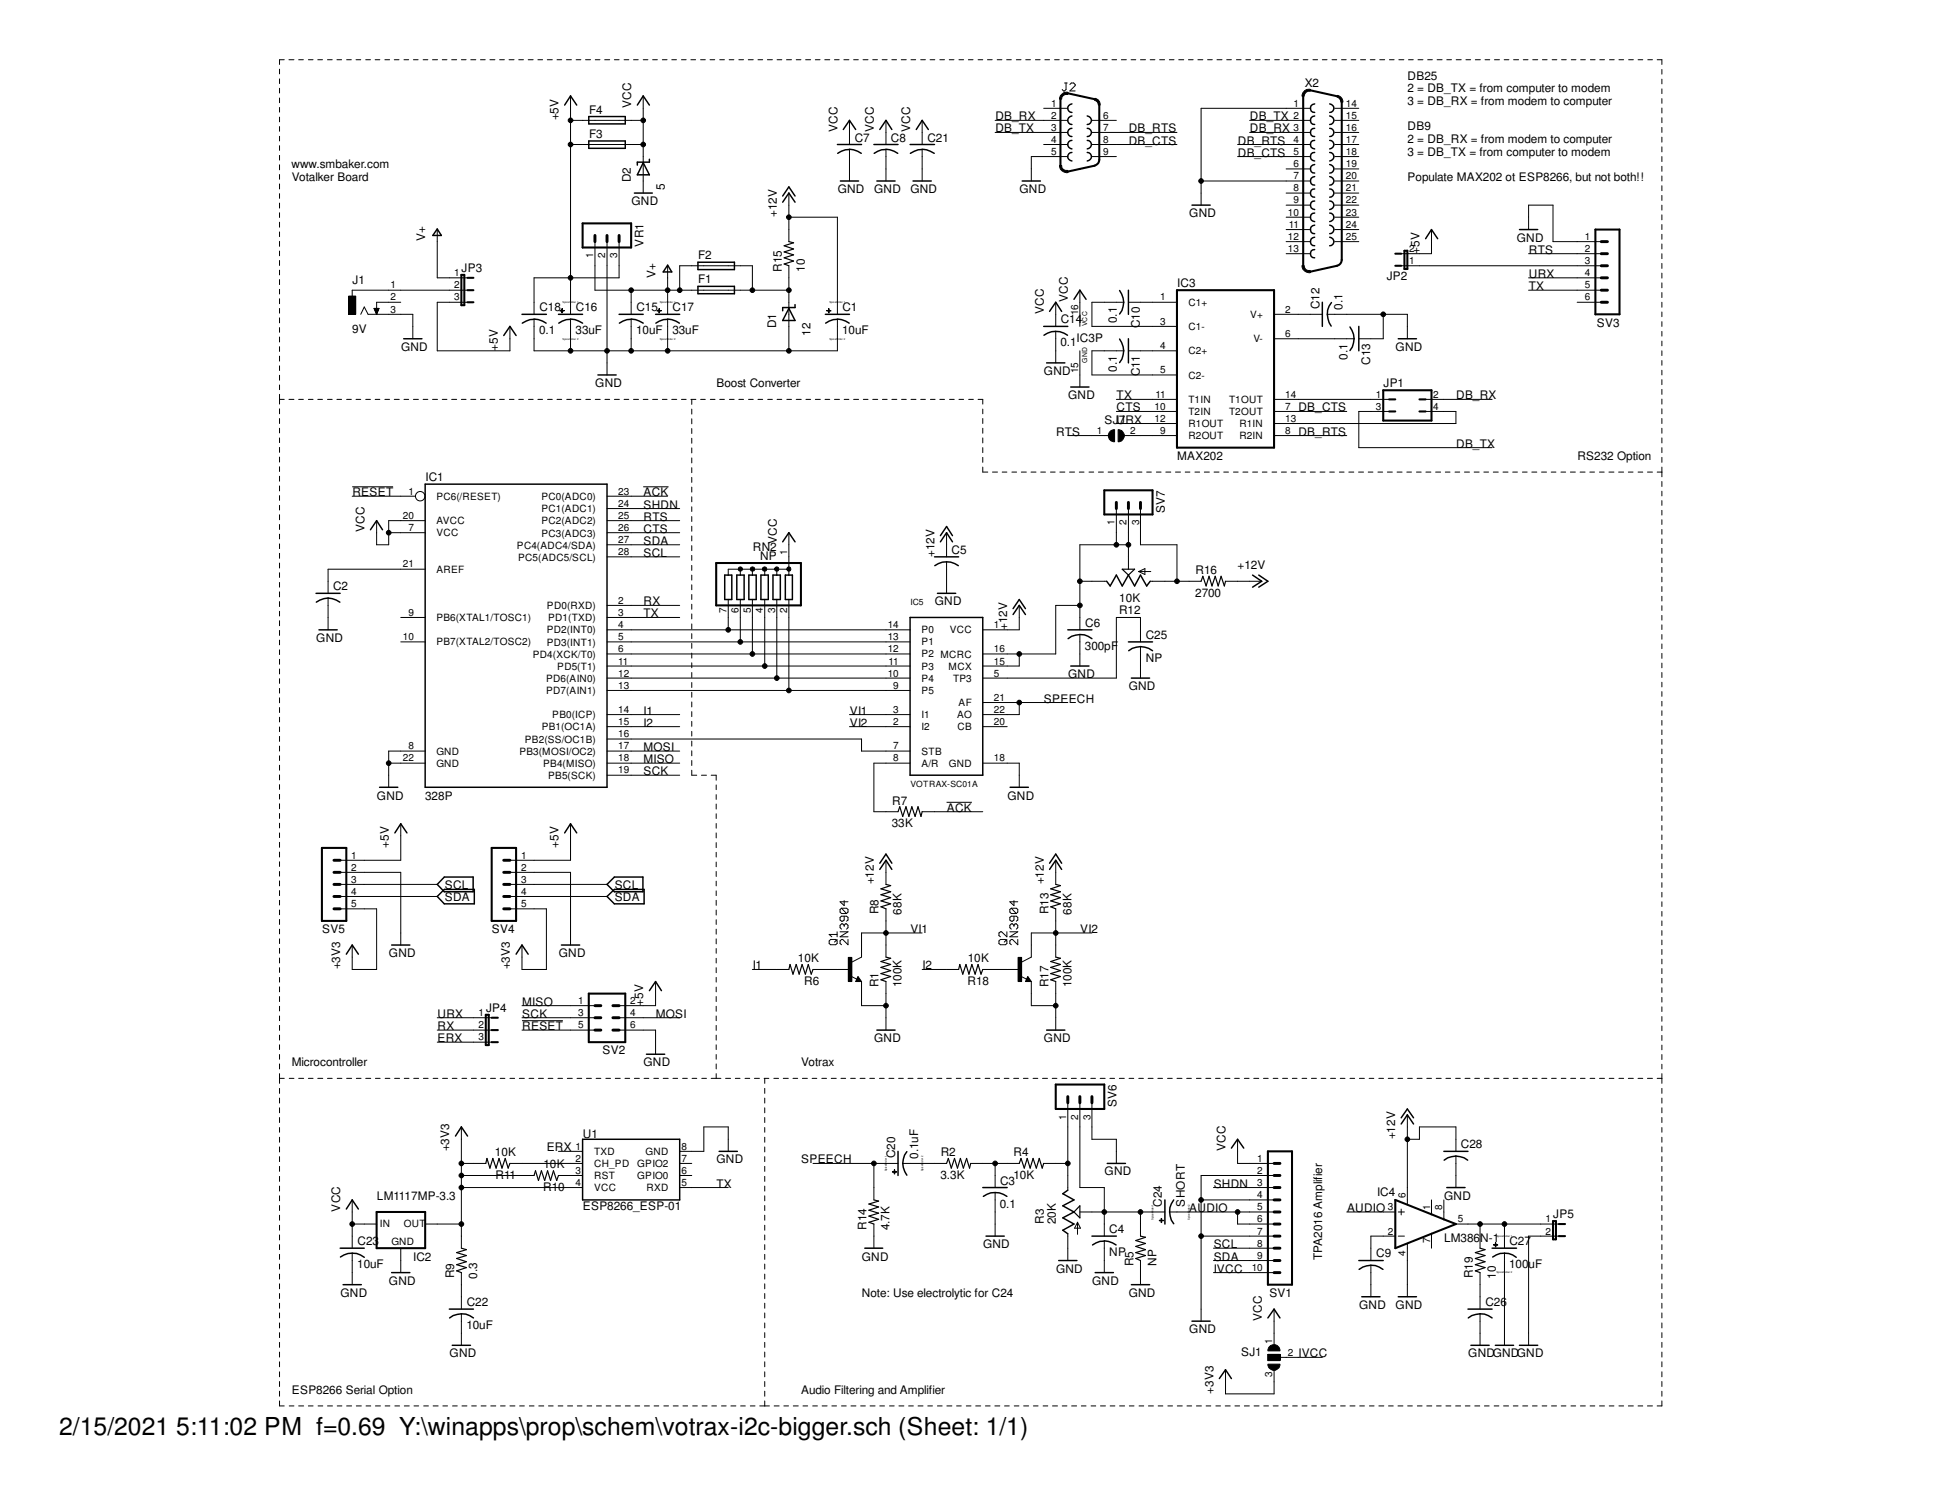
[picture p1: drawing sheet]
<svg xmlns="http://www.w3.org/2000/svg" width="279mm" height="216mm" viewBox="0 0 279 216" stroke-linecap="round" stroke-linejoin="round" font-family="sans-serif">
<defs><g id="words">
<text font-size="3.6" x="8.5" y="206.4">2/15/2021 5:11:02 PM f=0.69 Y:\winapps\prop\schem\votrax-i2c-bigger.sch (Sheet: 1/1)</text>
<g font-size="1.7">
<text x="202.5" y="11.5">DB25</text>
<text x="80.3" y="17.3" transform="rotate(-90 80.3 17.3)">+5V</text>
<text x="84.8" y="16.3">F4</text>
<text x="90.8" y="15.5" transform="rotate(-90 90.8 15.5)">VCC</text>
<text x="143.2" y="17.3">DB_RX</text>
<text x="179.8" y="17.3">DB_TX</text>
<text x="187.7" y="12.5">X2</text>
<text x="202.5" y="13.3">2 = DB_TX = from computer to modem</text>
<text x="202.5" y="15.1">3 = DB_RX = from modem to computer</text>
<text x="84.8" y="19.9">F3</text>
<text x="120.5" y="19" transform="rotate(-90 120.5 19)">VCC</text>
<text x="123" y="20.4">C7</text>
<text x="125.7" y="19" transform="rotate(-90 125.7 19)">VCC</text>
<text x="128.2" y="20.4">C8</text>
<text x="130.9" y="19" transform="rotate(-90 130.9 19)">VCC</text>
<text x="133.4" y="20.4">C21</text>
<text x="143.2" y="19.1">DB_TX</text>
<text x="162.4" y="20.8">DB_CTS</text>
<text x="162.4" y="19">DB_RTS</text>
<text x="178.1" y="22.5">DB_CTS</text>
<text x="178.1" y="20.8">DB_RTS</text>
<text x="179.8" y="19.1">DB_RX</text>
<text x="202.5" y="20.6">2 = DB_RX = from modem to computer</text>
<text x="202.5" y="22.4">3 = DB_TX = from computer to modem</text>
<text x="202.5" y="18.8">DB9</text>
<text x="42" y="24.2">www.smbaker.com</text>
<text x="42" y="26">Votalker Board</text>
<text x="90.8" y="26.2" transform="rotate(-90 90.8 26.2)">D2</text>
<text x="90.8" y="29.5">GND</text>
<text x="95.6" y="27.3" transform="rotate(-90 95.6 27.3)">5</text>
<text x="120.5" y="27.8">GND</text>
<text x="125.8" y="27.8">GND</text>
<text x="131" y="27.8">GND</text>
<text x="146.7" y="27.8">GND</text>
<text x="202.5" y="26">Populate MAX202 ot ESP8266, but not both!!</text>
<text x="61.2" y="34.7" transform="rotate(-90 61.2 34.7)">V+</text>
<text x="92.6" y="35.5" transform="rotate(-90 92.6 35.5)">VR1</text>
<text x="111.8" y="31.2" transform="rotate(-90 111.8 31.2)">+12V</text>
<text x="171.1" y="31.2">GND</text>
<text x="218.2" y="34.8">GND</text>
<text x="50.7" y="40.9">J1</text>
<text x="66.4" y="39.1">JP3</text>
<text x="94.3" y="40" transform="rotate(-90 94.3 40)">V+</text>
<text x="100.5" y="40.8">F1</text>
<text x="100.5" y="37.3">F2</text>
<text x="112.5" y="39.1" transform="rotate(-90 112.5 39.1)">R15</text>
<text x="115.8" y="39.1" transform="rotate(-90 115.8 39.1)">10</text>
<text x="169.4" y="41.3">IC3</text>
<text x="199.5" y="40.3">JP2</text>
<text x="204.2" y="36.5" transform="rotate(-90 204.2 36.5)">+5V</text>
<text x="220" y="36.5">RTS</text>
<text x="220" y="40">URX</text>
<text x="220" y="41.7">TX</text>
<text x="50.7" y="47.8">9V</text>
<text x="77.6" y="44.8">C18</text>
<text x="82.8" y="44.8">C16</text>
<text x="91.6" y="44.8">C15</text>
<text x="96.8" y="44.8">C17</text>
<text x="111.7" y="47.2" transform="rotate(-90 111.7 47.2)">D1</text>
<text x="121.2" y="44.8">C1</text>
<text x="150.2" y="45.2" transform="rotate(-90 150.2 45.2)">VCC</text>
<text x="152.6" y="46.5">C14</text>
<text x="153.6" y="43.4" transform="rotate(-90 153.6 43.4)">VCC</text>
<text x="160.7" y="46.5" transform="rotate(-90 160.7 46.5)">0.1</text>
<text x="164" y="47.2" transform="rotate(-90 164 47.2)">C10</text>
<text x="189.8" y="44.5" transform="rotate(-90 189.8 44.5)">C12</text>
<text x="193.2" y="44.5" transform="rotate(-90 193.2 44.5)">0.1</text>
<text x="229.7" y="47">SV3</text>
<text x="57.7" y="50.5">GND</text>
<text x="71.6" y="50.5" transform="rotate(-90 71.6 50.5)">+5V</text>
<text x="77.6" y="48.1">0.1</text>
<text x="82.8" y="48.1">33uF</text>
<text x="91.5" y="48.1">10uF</text>
<text x="96.7" y="48.1">33uF</text>
<text x="116.6" y="48.3" transform="rotate(-90 116.6 48.3)">12</text>
<text x="121.2" y="48.1">10uF</text>
<text x="150.2" y="53.9">GND</text>
<text x="152.6" y="49.8">0.1</text>
<text x="154.9" y="49.2">IC3P</text>
<text x="160.7" y="53.5" transform="rotate(-90 160.7 53.5)">0.1</text>
<text x="193.8" y="51.7" transform="rotate(-90 193.8 51.7)">0.1</text>
<text x="197.1" y="52.5" transform="rotate(-90 197.1 52.5)">C13</text>
<text x="200.8" y="50.5">GND</text>
<text x="85.6" y="55.7">GND</text>
<text x="103.1" y="55.7">Boost Converter</text>
<text x="153.7" y="57.4">GND</text>
<text x="160.7" y="57.4">TX</text>
<text x="160.7" y="59.2">CTS</text>
<text x="164" y="54.1" transform="rotate(-90 164 54.1)">C11</text>
<text x="186.8" y="59.2">DB_CTS</text>
<text x="199.1" y="55.7">JP1</text>
<text x="209.5" y="57.4">DB_RX</text>
<text x="151.9" y="62.7">RTS</text>
<text x="158.9" y="60.9">SJ7</text>
<text x="160.7" y="60.9">URX</text>
<text x="186.8" y="62.7">DB_RTS</text>
<text x="209.5" y="64.4">DB_TX</text>
<text x="50.7" y="71.4">RESET</text>
<text x="61.2" y="69.1">IC1</text>
<text x="92.6" y="71.4">ACK</text>
<text x="169.4" y="66.2">MAX202</text>
<text x="226.9" y="66.2">RS232 Option</text>
<text x="52.5" y="76.6" transform="rotate(-90 52.5 76.6)">VCC</text>
<text x="92.6" y="74.9">RTS</text>
<text x="92.6" y="73.2">SHDN</text>
<text x="92.6" y="76.6">CTS</text>
<text x="167.6" y="73.8" transform="rotate(-90 167.6 73.8)">SV7</text>
<text x="92.6" y="80.1">SCL</text>
<text x="92.6" y="78.4">SDA</text>
<text x="108.3" y="79.2">RN2</text>
<text x="109.3" y="80.6">NP</text>
<text x="111.8" y="78.3" transform="rotate(-90 111.8 78.3)">VCC</text>
<text x="134.5" y="80.1" transform="rotate(-90 134.5 80.1)">+12V</text>
<text x="136.9" y="79.7">C5</text>
<text x="172" y="82.6">R16</text>
<text x="178.1" y="81.9">+12V</text>
<text x="47.9" y="84.9">C2</text>
<text x="92.6" y="87.1">RX</text>
<text x="92.6" y="88.8">TX</text>
<text x="134.5" y="87.1">GND</text>
<text x="161" y="88.3">R12</text>
<text x="161" y="86.6">10K</text>
<text x="172" y="85.9">2700</text>
<text x="45.5" y="92.3">GND</text>
<text x="144.9" y="90.6" transform="rotate(-90 144.9 90.6)">+12V</text>
<text x="156.1" y="93.5">300pF</text>
<text x="156.1" y="90.1">C6</text>
<text x="164.8" y="95.2">NP</text>
<text x="164.8" y="91.9">C25</text>
<text x="150.2" y="101">SPEECH</text>
<text x="153.7" y="97.6">GND</text>
<text x="162.4" y="99.3">GND</text>
<text x="92.6" y="102.8">I1</text>
<text x="92.6" y="104.5">I2</text>
<text x="122.3" y="102.8">VI1</text>
<text x="122.3" y="104.5">VI2</text>
<text x="92.6" y="108">MOSI</text>
<text x="92.6" y="111.5">SCK</text>
<text x="92.6" y="109.8">MISO</text>
<text x="54.2" y="115">GND</text>
<text x="61.2" y="115">328P</text>
<text x="128.3" y="119">33K</text>
<text x="128.4" y="115.7">R7</text>
<text x="136.2" y="116.8">ACK</text>
<text x="144.9" y="115">GND</text>
<text x="55.9" y="122" transform="rotate(-90 55.9 122)">+5V</text>
<text x="80.3" y="122" transform="rotate(-90 80.3 122)">+5V</text>
<text x="64" y="127.8">SCL</text>
<text x="64" y="129.6">SDA</text>
<text x="88.4" y="127.8">SCL</text>
<text x="88.4" y="129.6">SDA</text>
<text x="125.7" y="127.2" transform="rotate(-90 125.7 127.2)">+12V</text>
<text x="126.4" y="131.5" transform="rotate(-90 126.4 131.5)">R8</text>
<text x="129.7" y="131.6" transform="rotate(-90 129.7 131.6)">68K</text>
<text x="150.2" y="127.2" transform="rotate(-90 150.2 127.2)">+12V</text>
<text x="150.8" y="131.5" transform="rotate(-90 150.8 131.5)">R13</text>
<text x="154.1" y="131.6" transform="rotate(-90 154.1 131.6)">68K</text>
<text x="46.4" y="134.2">SV5</text>
<text x="56" y="137.7">GND</text>
<text x="70.8" y="134.2">SV4</text>
<text x="80.4" y="137.7">GND</text>
<text x="131" y="134.2">VI1</text>
<text x="155.4" y="134.2">VI2</text>
<text x="48.9" y="139.4" transform="rotate(-90 48.9 139.4)">+3V3</text>
<text x="73.4" y="139.4" transform="rotate(-90 73.4 139.4)">+3V3</text>
<text x="108.3" y="139.4">I1</text>
<text x="114.8" y="138.4">10K</text>
<text x="115.7" y="141.7">R6</text>
<text x="126.4" y="142" transform="rotate(-90 126.4 142)">R1</text>
<text x="129.7" y="142" transform="rotate(-90 129.7 142)">100K</text>
<text x="132.7" y="139.4">I2</text>
<text x="139.2" y="141.7">R18</text>
<text x="139.2" y="138.4">10K</text>
<text x="150.8" y="142" transform="rotate(-90 150.8 142)">R17</text>
<text x="154.1" y="142" transform="rotate(-90 154.1 142)">100K</text>
<text x="62.9" y="149.9">ERX</text>
<text x="62.9" y="146.4">URX</text>
<text x="62.9" y="148.2">RX</text>
<text x="69.9" y="145.5">JP4</text>
<text x="75.1" y="146.4">SCK</text>
<text x="75.1" y="148.2">RESET</text>
<text x="75.1" y="144.7">MISO</text>
<text x="92.5" y="144.7" transform="rotate(-90 92.5 144.7)">+5V</text>
<text x="94.4" y="146.4">MOSI</text>
<text x="125.8" y="149.9">GND</text>
<text x="150.2" y="149.9">GND</text>
<text x="42" y="153.4">Microcontroller</text>
<text x="86.7" y="151.6">SV2</text>
<text x="92.6" y="153.4">GND</text>
<text x="115.3" y="153.4">Votrax</text>
<text x="160.6" y="159.3" transform="rotate(-90 160.6 159.3)">SV6</text>
<text x="64.6" y="165.6" transform="rotate(-90 64.6 165.6)">+3V3</text>
<text x="71.2" y="166.3">10K</text>
<text x="78.7" y="165.6">ERX</text>
<text x="83.9" y="163.7">U1</text>
<text x="103.1" y="167.3">GND</text>
<text x="115.3" y="167.3">SPEECH</text>
<text x="128.8" y="166.6" transform="rotate(-90 128.8 166.6)">C20</text>
<text x="132.1" y="166.7" transform="rotate(-90 132.1 166.7)">0.1uF</text>
<text x="135.3" y="166.3">R2</text>
<text x="145.8" y="166.3">R4</text>
<text x="176.3" y="165.6" transform="rotate(-90 176.3 165.6)">VCC</text>
<text x="200.7" y="163.9" transform="rotate(-90 200.7 163.9)">+12V</text>
<text x="210.2" y="165.1">C28</text>
<text x="54.2" y="172.6">LM1117MP-3.3</text>
<text x="71.3" y="169.6">R11</text>
<text x="78.1" y="171.4">R10</text>
<text x="78.2" y="168.1">10K</text>
<text x="83.9" y="174">ESP8266_ESP-01</text>
<text x="103.1" y="170.8">TX</text>
<text x="135.3" y="169.6">3.3K</text>
<text x="143.8" y="173.7">0.1</text>
<text x="143.9" y="170.4">C3</text>
<text x="145.8" y="169.6">10K</text>
<text x="158.9" y="169.1">GND</text>
<text x="167.1" y="173.6" transform="rotate(-90 167.1 173.6)">C24</text>
<text x="170.5" y="173.6" transform="rotate(-90 170.5 173.6)">SHORT</text>
<text x="174.6" y="170.8">SHDN</text>
<text x="198.1" y="172">IC4</text>
<text x="207.8" y="172.6">GND</text>
<text x="48.9" y="174.3" transform="rotate(-90 48.9 174.3)">VCC</text>
<text x="51.4" y="179.1">C23</text>
<text x="124.7" y="176.9" transform="rotate(-90 124.7 176.9)">R14</text>
<text x="128" y="177" transform="rotate(-90 128 177)">4.7K</text>
<text x="141.4" y="179.5">GND</text>
<text x="150.2" y="176" transform="rotate(-90 150.2 176)">R3</text>
<text x="151.9" y="176.1" transform="rotate(-90 151.9 176.1)">20K</text>
<text x="159.6" y="177.4">C4</text>
<text x="171.1" y="174.3">AUDIO</text>
<text x="174.6" y="179.5">SCL</text>
<text x="193.8" y="174.3">AUDIO</text>
<text x="207.8" y="178.7">LM386N-1</text>
<text x="217.2" y="179.1">C27</text>
<text x="223.5" y="175.2">JP5</text>
<text x="51.4" y="182.4">10uF</text>
<text x="56" y="184.8">GND</text>
<text x="59.4" y="181.3">IC2</text>
<text x="65.4" y="183.9" transform="rotate(-90 65.4 183.9)">R9</text>
<text x="68.7" y="183.9" transform="rotate(-90 68.7 183.9)">0.3</text>
<text x="124" y="181.3">GND</text>
<text x="151.9" y="183">GND</text>
<text x="157.1" y="184.8">GND</text>
<text x="159.6" y="180.7">NP</text>
<text x="163.1" y="182.1" transform="rotate(-90 163.1 182.1)">R5</text>
<text x="166.4" y="182.1" transform="rotate(-90 166.4 182.1)">NP</text>
<text x="174.6" y="183">IVCC</text>
<text x="174.6" y="181.3">SDA</text>
<text x="190.2" y="181.3" transform="rotate(-90 190.2 181.3)">TPA2016 Amplifier</text>
<text x="198" y="180.8">C9</text>
<text x="211.9" y="183.9" transform="rotate(-90 211.9 183.9)">R19</text>
<text x="215.2" y="183.9" transform="rotate(-90 215.2 183.9)">10</text>
<text x="217.1" y="182.4">100uF</text>
<text x="49" y="186.5">GND</text>
<text x="67.1" y="191.2">10uF</text>
<text x="67.1" y="187.8">C22</text>
<text x="124" y="186.5">Note: Use electrolytic for C24</text>
<text x="162.4" y="186.5">GND</text>
<text x="171.1" y="191.8">GND</text>
<text x="181.5" y="190" transform="rotate(-90 181.5 190)">VCC</text>
<text x="182.6" y="186.5">SV1</text>
<text x="195.5" y="188.3">GND</text>
<text x="200.8" y="188.3">GND</text>
<text x="213.7" y="187.8">C26</text>
<text x="64.7" y="195.2">GND</text>
<text x="178.6" y="195">SJ1</text>
<text x="186.8" y="195.2">IVCC</text>
<text x="211.2" y="195.2">GNDGNDGND</text>
<text x="42" y="200.5">ESP8266 Serial Option</text>
<text x="115.3" y="200.5">Audio Filtering and Amplifier</text>
<text x="174.6" y="200.5" transform="rotate(-90 174.6 200.5)">+3V3</text>
</g>
<g font-size="1.4">
<text x="151.2" y="15.3">1</text>
<text x="151.2" y="17.1">2</text>
<text x="158.7" y="17.1">6</text>
<text x="186.1" y="15.3">1</text>
<text x="186.1" y="17.1">2</text>
<text x="193.6" y="15.3">14</text>
<text x="193.6" y="17.1">15</text>
<text x="151.2" y="18.8">3</text>
<text x="151.2" y="20.5">4</text>
<text x="151.2" y="22.3">5</text>
<text x="158.7" y="18.8">7</text>
<text x="158.7" y="20.5">8</text>
<text x="158.7" y="22.3">9</text>
<text x="186.1" y="18.8">3</text>
<text x="186.1" y="20.5">4</text>
<text x="186.1" y="22.3">5</text>
<text x="193.6" y="18.8">16</text>
<text x="193.6" y="20.5">17</text>
<text x="193.6" y="22.3">18</text>
<text x="186.1" y="24">6</text>
<text x="186.1" y="25.8">7</text>
<text x="186.1" y="27.5">8</text>
<text x="186.1" y="29.3">9</text>
<text x="193.6" y="24">19</text>
<text x="193.6" y="25.8">20</text>
<text x="193.6" y="27.5">21</text>
<text x="193.6" y="29.3">22</text>
<text x="185.3" y="31">10</text>
<text x="185.3" y="34.5">12</text>
<text x="185.4" y="32.8">11</text>
<text x="193.6" y="31">23</text>
<text x="193.6" y="34.5">25</text>
<text x="193.6" y="32.8">24</text>
<text x="228" y="34.5">1</text>
<text x="56.2" y="41.5">1</text>
<text x="65.3" y="39.8">1</text>
<text x="65.3" y="41.5">2</text>
<text x="85.3" y="37.2" transform="rotate(-90 85.3 37.2)">1</text>
<text x="87.1" y="37.2" transform="rotate(-90 87.1 37.2)">2</text>
<text x="88.8" y="37.2" transform="rotate(-90 88.8 37.2)">3</text>
<text x="185.3" y="36.2">13</text>
<text x="202.7" y="38">1</text>
<text x="202.7" y="36.2">2</text>
<text x="228" y="36.2">2</text>
<text x="228" y="38">3</text>
<text x="228" y="39.8">4</text>
<text x="228" y="41.5">5</text>
<text x="56.2" y="43.2">2</text>
<text x="56.2" y="45">3</text>
<text x="65.3" y="43.2">3</text>
<text x="155.1" y="45.3" transform="rotate(-90 155.1 45.3)">16</text>
<text x="166.9" y="43.2">1</text>
<text x="166.9" y="46.7">3</text>
<text x="171" y="44">C1+</text>
<text x="171" y="47.5">C1-</text>
<text x="179.9" y="45.8">V+</text>
<text x="184.9" y="45">2</text>
<text x="228" y="43.2">6</text>
<text x="155.1" y="53.7" transform="rotate(-90 155.1 53.7)">15</text>
<text x="166.9" y="50.2">4</text>
<text x="166.9" y="53.7">5</text>
<text x="171" y="51">C2+</text>
<text x="180.3" y="49.2">V-</text>
<text x="184.9" y="48.5">6</text>
<text x="166.1" y="58.9">10</text>
<text x="166.2" y="57.2">11</text>
<text x="171" y="54.5">C2-</text>
<text x="171" y="58">T1IN</text>
<text x="171" y="59.7">T2IN</text>
<text x="176.8" y="58">T1OUT</text>
<text x="176.8" y="59.7">T2OUT</text>
<text x="184.9" y="57.2">14</text>
<text x="184.9" y="58.9">7</text>
<text x="198" y="57.2">1</text>
<text x="198" y="58.9">3</text>
<text x="206.2" y="57.2">2</text>
<text x="206.2" y="58.9">4</text>
<text x="157.8" y="62.4">1</text>
<text x="162.6" y="62.4">2</text>
<text x="166.1" y="60.7">12</text>
<text x="166.9" y="62.4">9</text>
<text x="171" y="61.4">R1OUT</text>
<text x="171" y="63.2">R2OUT</text>
<text x="178.3" y="61.5">R1IN</text>
<text x="178.3" y="63.2">R2IN</text>
<text x="184.9" y="60.7">13</text>
<text x="184.9" y="62.4">8</text>
<text x="58.8" y="71.2">1</text>
<text x="62.8" y="71.9">PC6(/RESET)</text>
<text x="77.9" y="71.9">PC0(ADC0)</text>
<text x="88.9" y="71.2">23</text>
<text x="58" y="74.6">20</text>
<text x="58.8" y="76.4">7</text>
<text x="62.8" y="77.1">VCC</text>
<text x="62.8" y="75.4">AVCC</text>
<text x="77.9" y="77.2">PC3(ADC3)</text>
<text x="77.9" y="75.4">PC2(ADC2)</text>
<text x="77.9" y="73.7">PC1(ADC1)</text>
<text x="88.9" y="76.4">26</text>
<text x="88.9" y="74.6">25</text>
<text x="88.9" y="72.9">24</text>
<text x="160.4" y="75.5" transform="rotate(-90 160.4 75.5)">1</text>
<text x="162.1" y="75.5" transform="rotate(-90 162.1 75.5)">2</text>
<text x="163.9" y="75.5" transform="rotate(-90 163.9 75.5)">3</text>
<text x="58" y="81.6">21</text>
<text x="62.8" y="82.4">AREF</text>
<text x="74.4" y="78.9">PC4(ADC4/SDA)</text>
<text x="74.5" y="80.6">PC5(ADC5/SCL)</text>
<text x="88.9" y="79.9">28</text>
<text x="88.9" y="78.1">27</text>
<text x="113.2" y="79.9" transform="rotate(-90 113.2 79.9)">1</text>
<text x="58.8" y="88.6">9</text>
<text x="62.8" y="89.4">PB6(XTAL1/TOSC1)</text>
<text x="78.7" y="87.6">PD0(RXD)</text>
<text x="78.9" y="89.4">PD1(TXD)</text>
<text x="88.9" y="88.6">3</text>
<text x="88.9" y="86.8">2</text>
<text x="104.5" y="88.1" transform="rotate(-90 104.5 88.1)">7</text>
<text x="106.3" y="88.1" transform="rotate(-90 106.3 88.1)">6</text>
<text x="108" y="88.1" transform="rotate(-90 108 88.1)">5</text>
<text x="109.8" y="88.1" transform="rotate(-90 109.8 88.1)">4</text>
<text x="111.5" y="88.1" transform="rotate(-90 111.5 88.1)">3</text>
<text x="113.2" y="88.1" transform="rotate(-90 113.2 88.1)">2</text>
<text x="58" y="92.1">10</text>
<text x="62.8" y="92.8">PB7(XTAL2/TOSC2)</text>
<text x="76.7" y="94.6">PD4(XCK/T0)</text>
<text x="78.7" y="92.9">PD3(INT1)</text>
<text x="78.7" y="91.1">PD2(INT0)</text>
<text x="88.9" y="95.6">11</text>
<text x="88.9" y="93.8">6</text>
<text x="88.9" y="92.1">5</text>
<text x="88.9" y="90.3">4</text>
<text x="127.7" y="90.3">14</text>
<text x="127.7" y="92.1">13</text>
<text x="127.7" y="93.8">12</text>
<text x="127.8" y="95.6">11</text>
<text x="132.6" y="91.1">P0</text>
<text x="132.6" y="92.8">P1</text>
<text x="132.6" y="94.6">P2 MCRC</text>
<text x="136.7" y="91.1">VCC</text>
<text x="143" y="90.3">1</text>
<text x="143" y="93.8">16</text>
<text x="143" y="95.6">15</text>
<text x="78.6" y="99.8">PD7(AIN1)</text>
<text x="78.6" y="98.1">PD6(AIN0)</text>
<text x="80.2" y="96.4">PD5(T1)</text>
<text x="88.9" y="99.1">13</text>
<text x="88.9" y="97.3">12</text>
<text x="127.7" y="97.3">10</text>
<text x="128.5" y="99.1">9</text>
<text x="132.6" y="96.4">P3</text>
<text x="132.6" y="98.1">P4</text>
<text x="132.6" y="99.8">P5</text>
<text x="136.5" y="96.4">MCX</text>
<text x="137.1" y="98.1">TP3</text>
<text x="137.9" y="101.6">AF</text>
<text x="143" y="97.3">5</text>
<text x="143" y="100.8">21</text>
<text x="58.8" y="107.8">8</text>
<text x="75.5" y="106.8">PB2(SS/OC1B)</text>
<text x="77.9" y="105.1">PB1(OC1A)</text>
<text x="79.5" y="103.3">PB0(ICP)</text>
<text x="88.9" y="107.8">17</text>
<text x="88.9" y="106">16</text>
<text x="88.9" y="104.3">15</text>
<text x="88.9" y="102.5">14</text>
<text x="128.5" y="102.5">3</text>
<text x="128.5" y="104.3">2</text>
<text x="128.5" y="107.8">7</text>
<text x="132.6" y="103.3">I1</text>
<text x="132.6" y="105.1">I2</text>
<text x="137.7" y="103.3">AO</text>
<text x="137.8" y="105.1">CB</text>
<text x="143" y="102.5">22</text>
<text x="143" y="104.3">20</text>
<text x="58" y="109.5">22</text>
<text x="62.8" y="108.5">GND</text>
<text x="62.8" y="110.3">GND</text>
<text x="74.7" y="108.5">PB3(MOSI/OC2)</text>
<text x="78.1" y="110.3">PB4(MISO)</text>
<text x="78.9" y="112.1">PB5(SCK)</text>
<text x="88.9" y="111.3">19</text>
<text x="88.9" y="109.5">18</text>
<text x="128.5" y="109.5">8</text>
<text x="132.6" y="110.3">A/R</text>
<text x="132.6" y="108.5">STB</text>
<text x="136.5" y="110.3">GND</text>
<text x="143" y="109.5">18</text>
<text x="50.5" y="123.5">1</text>
<text x="50.5" y="125.2">2</text>
<text x="75" y="123.5">1</text>
<text x="75" y="125.2">2</text>
<text x="50.5" y="127">3</text>
<text x="50.5" y="128.7">4</text>
<text x="50.5" y="130.5">5</text>
<text x="75" y="127">3</text>
<text x="75" y="128.7">4</text>
<text x="75" y="130.5">5</text>
<text x="68.8" y="146.2">1</text>
<text x="68.8" y="147.9">2</text>
<text x="68.8" y="149.6">3</text>
<text x="83.2" y="144.4">1</text>
<text x="83.2" y="146.2">3</text>
<text x="83.2" y="147.9">5</text>
<text x="90.7" y="144.4">2</text>
<text x="90.7" y="146.2">4</text>
<text x="90.7" y="147.9">6</text>
<text x="153.4" y="161" transform="rotate(-90 153.4 161)">1</text>
<text x="155.1" y="161" transform="rotate(-90 155.1 161)">2</text>
<text x="156.9" y="161" transform="rotate(-90 156.9 161)">3</text>
<text x="82.8" y="167.1">2</text>
<text x="82.8" y="165.4">1</text>
<text x="85.5" y="167.9">CH_PD</text>
<text x="85.5" y="166.1">TXD</text>
<text x="91.7" y="167.9">GPIO2</text>
<text x="92.9" y="166.1">GND</text>
<text x="98" y="165.4">8</text>
<text x="98" y="167.1">7</text>
<text x="180.9" y="167.1">1</text>
<text x="82.8" y="170.6">4</text>
<text x="82.8" y="168.8">3</text>
<text x="85.5" y="171.4">VCC</text>
<text x="85.5" y="169.6">RST</text>
<text x="91.7" y="169.6">GPIO0</text>
<text x="93" y="171.4">RXD</text>
<text x="98" y="168.8">6</text>
<text x="98" y="170.6">5</text>
<text x="180.9" y="168.8">2</text>
<text x="180.9" y="170.6">3</text>
<text x="180.9" y="172.3">4</text>
<text x="202.2" y="172.3" transform="rotate(-90 202.2 172.3)">6</text>
<text x="54.7" y="176.5">IN</text>
<text x="56.3" y="179">GND</text>
<text x="58.1" y="176.5">OUT</text>
<text x="180.9" y="174.1">5</text>
<text x="180.9" y="175.8">6</text>
<text x="180.9" y="177.6">7</text>
<text x="180.9" y="179.3">8</text>
<text x="199.7" y="177.6">2</text>
<text x="199.7" y="174.1">3</text>
<text x="205.7" y="178.9" transform="rotate(-90 205.7 178.9)">7</text>
<text x="205.7" y="174.1" transform="rotate(-90 205.7 174.1)">1</text>
<text x="207.5" y="174.1" transform="rotate(-90 207.5 174.1)">8</text>
<text x="209.7" y="175.8">5</text>
<text x="222.4" y="175.8">1</text>
<text x="222.4" y="177.6">2</text>
<text x="180.1" y="182.8">10</text>
<text x="180.9" y="181.1">9</text>
<text x="202.2" y="180.6" transform="rotate(-90 202.2 180.6)">4</text>
<text x="183" y="193.3" transform="rotate(-90 183 193.3)">1</text>
<text x="185.3" y="195">2</text>
<text x="183" y="198" transform="rotate(-90 183 198)">3</text>
</g>
<g font-size="1.2">
<text x="131" y="87.1">IC5</text>
<text x="131" y="113.2">VOTRAX-SC01A</text>
</g>
<g font-size="1">
<text x="156.4" y="46.9" transform="rotate(-90 156.4 46.9)">VCC</text>
<text x="156.4" y="52.2" transform="rotate(-90 156.4 52.2)">GND</text>
</g>
<g font-size=".4">
<text x="80.9" y="43.6">SpiceOrder 1</text>
<text x="94.9" y="43.6">SpiceOrder 1</text>
<text x="119.3" y="43.6">SpiceOrder 1</text>
<text x="80.9" y="48.9">SpiceOrder 2</text>
<text x="94.9" y="48.9">SpiceOrder 2</text>
<text x="119.3" y="48.9">SpiceOrder 2</text>
<text x="127.6" y="168.5" transform="rotate(-90 127.6 168.5)">SpiceOrder 1</text>
<text x="132.8" y="168.5" transform="rotate(-90 132.8 168.5)">SpiceOrder 2</text>
<text x="165.9" y="175.5" transform="rotate(-90 165.9 175.5)">SpiceOrder 1</text>
<text x="171.2" y="175.5" transform="rotate(-90 171.2 175.5)">SpiceOrder 2</text>
<text x="215.3" y="177.9">SpiceOrder 1</text>
<text x="215.3" y="183.2">SpiceOrder 2</text>
</g>
</g></defs>
<g fill="none" stroke="#000" stroke-width=".14">
<path d="M40.2 9.9v.7M40.2 11.3v.7M40.2 12.7v.7M40.2 14.1v.7M40.2 15.5v.6M40.2 16.8v.7M40.2 18.2v.7M40.2 19.6v.7M40.9 8.6h-.7v.7M41.6 8.6h.7M43 8.6h.6M44.4 8.6h.6"/>
<path d="M45.7 8.6h.7M47.1 8.6h.7M48.5 8.6h.6M49.9 8.6h.6M51.2 8.6h.7M52.6 8.6h.7M54 8.6h.7M55.4 8.6h.6M56.7 8.6h.7M58.1 8.6h.7M59.5 8.6h.7M60.9 8.6h.7"/>
<path d="M62.2 8.6h.7M63.6 8.6h.7M65 8.6h.7M66.4 8.6h.7M67.7 8.6h.8M69.1 8.6h.7M70.5 8.6h.7M71.9 8.6h.7M73.2 8.6h.8M74.6 8.6h.7M76 8.6h.7M77.4 8.6h.7"/>
<path d="M78.7 8.6h.8M80.1 8.6h.7M81.5 8.6h.7M82.1 17.3h10.4M82.1 13.8v31.4M82.9 8.6h.7M84.2 8.6h.8M85.6 8.6h.7M87 8.6h.7M88.4 8.6h.7M89.8 8.6h.7M91.1 8.6h.7"/>
<path d="M92.5 8.6h.7M92.5 13.8v14M93.9 8.6h.7M95.3 8.6h.7M96.6 8.6h.7M98 8.6h.7M99.4 8.6h.7M100.8 8.6h.7M102.2 8.6h.6M103.5 8.6h.7M104.9 8.6h.7M106.3 8.6h.7"/>
<path d="M107.7 8.6h.7M109.1 8.6h.6M110.4 8.6h.7M111.8 8.6h.7M113.2 8.6h.7M114.6 8.6h.6M115.9 8.6h.7M117.3 8.6h.7M118.7 8.6h.7M120.1 8.6h.6M121.4 8.6h.7M122.2 17.3v3.5"/>
<path d="M122.8 8.6h.7M124.2 8.6h.7M125.6 8.6h.6M126.9 8.6h.7M127.5 17.3v3.5M128.3 8.6h.7M129.7 8.6h.7M131.1 8.6h.6M132.5 8.6h.6M132.7 17.3v3.5M133.8 8.6h.7M135.2 8.6h.7"/>
<path d="M136.6 8.6h.6M138 8.6h.6M139.3 8.6h.7M140.7 8.6h.7M142.1 8.6h.6M143.2 17.3h10.4M143.2 19h10.4M143.5 8.6h.6M144.8 8.6h.7M146.2 8.6h.7M147.6 8.6h.7M149 8.6h.6"/>
<path d="M150.2 15.6h3.4M150.3 8.6h.7M151.7 8.6h.7M152.8 13.5l.3-.2h.4h.2l-.1 .3a.69 .69 0 0 0-.9 .7h-.3v-.2l.2-.3zM153.1 8.6h.7M153.2 11.9h.3M153.4 11.9v1l-.2 .2h-.2l-.2-.2M153.9 12.1l.2-.2h.4l.2 .2v.2l-.8 .8h.8M154.5 8.6h.7M155.8 8.6h.7M157.1 17.3h3.5M157.1 19h12.2"/>
<path d="M157.2 8.6h.7M157.5 14.1a.89 .89 0 0 1 .8 1h-.3a.74 .74 0 0 0-.6-.7zM158.6 8.6h.7M160 8.6h.7M161.3 8.6h.8M162.7 8.6h.7M164.1 8.6h.7M165.5 8.6h.7M166.8 8.6h.8M168.2 8.6h.7M169.6 8.6h.7M171 8.6h.7"/>
<path d="M172.3 8.6h.8M173.7 8.6h.7M175.1 8.6h.7M176.5 8.6h.7M177.9 8.6h.7M179.2 8.6h.7M179.8 17.3h8.7M179.8 19h8.7M180.6 8.6h.7M182 8.6h.7M183.4 8.6h.7M184.7 8.6h.7"/>
<path d="M186.1 8.6h.7M187.5 8.6h.7M187.7 13l.3-.1 .4-.1 .2 .1-.1 .2a.74 .74 0 0 0-.9 .7h-.3v-.1zM188.5 15.6h-15.7v13.9M188.9 8.6h.7M190.2 8.6h.7M191.6 8.6h.7M192 15.6h3.5M192 17.3h3.5M192 19h3.5M192.4 13.7a.95 .95 0 0 1 .8 1h-.3a.76 .76 0 0 0-.5-.7zM193 8.6h.7"/>
<path d="M194.4 8.6h.7M195.7 8.6h.8M197.1 8.6h.7M198.5 8.6h.7M199.9 8.6h.7M201.3 8.6h.7M202.6 8.6h.7M204 8.6h.7M205.4 8.6h.7M206.8 8.6h.7M208.2 8.6h.6M209.5 8.6h.7"/>
<path d="M210.9 8.6h.7M212.3 8.6h.7M213.7 8.6h.6M215 8.6h.7M216.4 8.6h.7M217.8 8.6h.7M219.2 8.6h.6M220.5 8.6h.7M221.9 8.6h.7M223.3 8.6h.7M224.7 8.6h.6M226.1 8.6h.6"/>
<path d="M227.4 8.6h.7M228.8 8.6h.7M230.2 8.6h.6M231.6 8.6h.6M232.9 8.6h.7M234.3 8.6h.7M235.7 8.6h.6M237.1 8.6h.6M238.4 8.6h.7v.7M239.1 10v.7M239.1 11.4v.7M239.1 12.8v.7"/>
<path d="M239.1 14.2v.7M239.1 15.5v.8M239.1 16.9v.8M239.1 18.3v.7M239.1 19.7v.7M40.2 21v.6M40.2 22.4v.6M40.2 23.7v.7M40.2 25.1v.7M40.2 26.5v.7M40.2 27.9v.6M40.2 29.2v.7"/>
<path d="M40.2 30.6v.7M40.2 32v.7M40.2 33.4v.6M40.2 34.7v.7M40.2 36.1v.7M40.2 37.5v.7M40.2 38.9v.6M62.9 33v7h4.4M82.1 20.8h10.4M85.6 34.8v6.9h27.9M87.3 34.8v19.1M89.1 34.8v5.2h-12.3v5.2"/>
<path d="M96.1 38.2v7M113.5 31.2h7v14M113.5 27.8v7M113.5 38.2v12.3M122.2 21.5v4.5M127.5 21.5v4.5M132.7 21.5v4.5M150.2 20.8h3.4M152.4 23.8h.3a.69 .69 0 0 0 .9 .7l.1 .3a1.03 1.03 0 0 1-1.3-1zM153.6 22.5h-5.2v3.5M157.1 20.8h12.2M157.1 22.5h3.5"/>
<path d="M172.8 26h15.7M178.1 20.8h10.4M178.1 22.5h10.4M185 24.3h3.5M185 27.8h3.5M185 29.5h3.5M185 31.2h3.5M185 33h3.5M185 34.8h3.5M185 36.5h3.5M187.3 38.2h.3a.69 .69 0 0 0 .9 .7l.1 .3a1.03 1.03 0 0 1-1.3-1zM192 20.8h3.5"/>
<path d="M192 22.5h3.5M192 24.3h3.5M192 26h3.5M192 27.8h3.5M192 29.5h3.5M192 31.2h3.5M192 33h3.5M192 34.8h3.5M201.6 38.2h28.8M206 33v3.5h-4.4M219.9 33v-3.5h3.5v5.3h7M219.9 36.5h10.5"/>
<path d="M219.9 40h10.5M239.1 21.1v.7M239.1 22.5v.7M239.1 23.9v.7M239.1 25.3v.7M239.1 26.7v.7M239.1 28.1v.7M239.1 29.5v.7M239.1 30.9v.7M239.1 32.3v.7M239.1 33.7v.7M239.1 35.1v.7"/>
<path d="M239.1 36.5v.7M239.1 37.9v.7M239.1 39.3v.7M40.2 40.2v.7M40.2 41.6v.7M40.2 43v.7M40.2 44.4v.6M40.2 45.7v.7M40.2 47.1v.7M40.2 48.5v.7M40.2 49.9v.6M40.2 51.2v.7"/>
<path d="M40.2 52.6v.7M40.2 54v.7M40.2 55.4v.6M40.2 56.7v1.4M40.2 58.8v.7M40.2 57.4h.7M41.6 57.4h.7M43 57.4h.6M44.4 57.4h.6M45.7 57.4h.7M47.1 57.4h.7M48.5 57.4h.6"/>
<path d="M49.9 57.4h.6M50.2 42.6h1v2.6h-1zM51.2 57.4h.7M51.9 45.2l.5-1 .6 1h6.4v3.5M52.6 57.4h.7M53.8 44.4h.7l-.3 .8zM53.8 44.4h.7M53.9 44.5h.5M53.9 44.4h.6M53.9 44.6h.5M54 57.4h.7M54 44.7h.4"/>
<path d="M54 44.8h.3M54 44.8h.4M54.1 45h.2M54.1 44.9h.2M54.1 45h.1M54.1 45.1h.1M55.4 57.4h.6M56.7 57.4h.7M57.7 43.5h-3.5v1.7M58.1 57.4h.7M59.5 57.4h.7M60.9 57.4h.7"/>
<path d="M62.2 57.4h.7M63.6 57.4h.7M65 57.4h.7M66.4 57.4h.7M67.3 41.7h-16.6v.9M67.3 43.5h-4.4v7h10.5v-3.6M67.7 57.4h.8M69.1 57.4h.7M70.5 57.4h.7M71.9 57.4h.7M73.3 57.4h.7M74.6 57.4h.7"/>
<path d="M76 57.4h.7M76.8 45.9v4.6h43.7v-4.6M77.4 57.4h.7M78.8 57.4h.7M80.1 57.4h.7M80.6 44.7h.6h-.6zM80.8 44.4h.1v.6h-.1zM81.5 57.4h.7M82.1 45.9v4.6M82.9 57.4h.7M84.3 57.4h.7M85.6 57.4h.8"/>
<path d="M87 57.4h.7M88.4 57.4h.7M89.8 57.4h.7M90.8 41.7v3.5M90.8 45.9v4.6M91.1 57.4h.8M92.5 57.4h.7M93.9 57.4h.7M94.5 44.7h.6h-.6zM94.8 44.4h.1v.6h-.1zM95.3 57.4h.7M96.1 45.9v4.6"/>
<path d="M96.6 57.4h.8M97.8 41.7v-3.5h10.4v3.5M98 57.4h.7M99.4 57.4h.7M99.5 57.4v.8M99.5 58.8v.8M100.8 57.4h.7M102.2 57.4h.7M103.5 57.4h.7M104.9 57.4h.7M106.3 57.4h.7M107.7 57.4h.7"/>
<path d="M109.1 57.4h.6M110.4 57.4h.7M111.8 57.4h.7M113.2 57.4h.7M114.6 57.4h.7M116 57.4h.6M117.3 57.4h.7M118.7 57.4h.7M119 44.7h.5h-.5zM119.2 44.4h.1v.6h-.1zM120.1 57.4h.7M121.5 57.4h.6"/>
<path d="M122.8 57.4h.7M124.2 57.4h.7M125.6 57.4h.7M127 57.4h.6M128.3 57.4h.7M129.7 57.4h.7M131.1 57.4h.7M132.5 57.4h.6M133.9 57.4h.6M135.2 57.4h.7M136.6 57.4h.7M138 57.4h.6"/>
<path d="M139.4 57.4h.6M140.7 57.4h.7v.7M141.4 58.8v.7M151.9 43.5v3.4M151.9 47.7v4.5M155.4 41.7v5.2M155.4 50.5v5.2M160.6 57.4h8.7M160.6 59.2h8.7M161.7 43.5h-4.6v3.4h12.2M161.7 50.5h-4.6v3.4h12.2M162.3 43.5h7"/>
<path d="M162.3 50.5h7M183.3 57.4h16.6M183.3 59.2h10.5M183.3 45.2h6.9M183.3 48.7h11.5M191 45.2h11.5v3.5M199 45.2v3.5h-3.5M199.9 59.2h-4.4v5.2h19.2M205.1 57.4h9.6M205.1 59.2h4.4v1.7h-26.2M219.9 41.7h10.5M226.9 43.5h3.5"/>
<path d="M239.1 40.7v.7M239.1 42.1v.7M239.1 43.5v.7M239.1 44.9v.7M239.1 46.3v.6M239.1 47.7v.6M239.1 49.1v.6M239.1 50.5v.6M239.1 51.9v.6M239.1 53.3v.6M239.1 54.6v.7M239.1 56v.7"/>
<path d="M239.1 57.4v.7M239.1 58.8v.7M40.2 60.2v.7M40.2 61.6v.7M40.2 63v.7M40.2 64.3v.8M40.2 65.7v.8M40.2 67.1v.7M40.2 68.5v.7M40.2 69.9v.7M40.2 71.3v.7M40.2 72.7v.7"/>
<path d="M40.2 74v.8M40.2 75.4v.8M40.2 76.8v.7M40.2 78.2v.7M40.2 79.6v.7M50.7 70h5.9M50.7 71.4h9.1M54.2 74.9v3.5h1.7v-3.5h5.3M55.9 76.6h5.3M87.3 76.6h10.5M87.3 74.9h10.5M87.3 78.4h10.5"/>
<path d="M87.3 73.2h10.5M87.3 71.4h8.8M92.5 70h3.7M99.5 60.2v.8M99.5 61.6v.8M99.5 63v.8M99.5 64.4v.8M99.5 65.9v.7M99.5 67.3v.7M99.5 68.7v.7M99.5 70.1v.7M99.5 71.5v.7"/>
<path d="M99.5 72.9v.7M99.5 74.3v.7M99.5 75.7v.7M99.5 77.1v.7M99.5 78.5v.7M99.5 79.9v.7M113.5 76.6v6.1M136.2 76.6v3.5M141.4 60.2v.7M141.4 61.6v.7M141.4 63v.7M141.4 64.4v.7"/>
<path d="M141.4 65.8v.7M141.4 67.2v.7h.7M142.8 67.9h.7M144.2 67.9h.7M145.6 67.9h.7M146.9 67.9h.8M148.3 67.9h.8M149.7 67.9h.7M151.1 67.9h.7M152.5 67.9h.7M153.6 62.7h5.9M153.9 67.9h.7"/>
<path d="M155.3 67.9h.7M156.7 67.9h.7M158 67.9h.7M159.4 67.9h.7M159.6 62.2l.3-.3 .5-.1v1.7a.87 .87 0 0 1-.8-.4 .87 .87 0 0 1 0-.9zM160.6 60.9h8.7M160.6 73.2v5.2M160.8 67.9h.7M160.9 61.8a.87 .87 0 0 1 .9 .9 .87 .87 0 0 1-.9 .8zM161.8 62.7h7.5M162.2 67.9h.7M162.3 78.4h-6.9v12.2"/>
<path d="M162.3 73.2v8.7M163.6 67.9h.7M164.1 73.2v5.2h5.2v5.2M165 67.9h.7M166.4 67.9h.6M167.7 67.9h.7M169.1 67.9h.7M170.5 67.9h.7M171.9 67.9h.7M173.3 67.9h.7M174.7 67.9h.7M176.1 67.9h.6"/>
<path d="M177.5 67.9h.6M178.8 67.9h.7M180.2 67.9h.7M181.6 67.9h.7M183 67.9h.7M183.3 62.7h10.5M184.4 67.9h.7M185.8 67.9h.7M187.2 67.9h.6M188.5 67.9h.7M189.9 67.9h.7M191.3 67.9h.7"/>
<path d="M192.7 67.9h.7M194.1 67.9h.7M195.5 67.9h.7M196.8 67.9h.7M198.2 67.9h.7M199.6 67.9h.7M201 67.9h.7M202.4 67.9h.7M203.8 67.9h.7M205.1 67.9h.8M206.5 67.9h.8M207.9 67.9h.7"/>
<path d="M209.3 67.9h.7M210.7 67.9h.7M212.1 67.9h.7M213.5 67.9h.7M214.8 67.9h.8M216.2 67.9h.8M217.6 67.9h.7M219 67.9h.7M220.4 67.9h.7M221.8 67.9h.7M223.2 67.9h.7M224.6 67.9h.7"/>
<path d="M225.9 67.9h.8M227.3 67.9h.7M228.7 67.9h.7M230.1 67.9h.7M231.5 67.9h.7M232.9 67.9h.7M234.3 67.9h.6M235.7 67.9h.6M237 67.9h.7M238.4 67.9h.7M239.1 60.2v.7M239.1 61.6v.7"/>
<path d="M239.1 63v.7M239.1 64.4v.7M239.1 65.8v.7M239.1 67.2v1.4M239.1 69.3v.7M239.1 70.7v.6M239.1 72v.7M239.1 73.4v.7M239.1 74.8v.6M239.1 76.2v.6M239.1 77.5v.7M239.1 78.9v.7"/>
<path d="M40.2 81v.7M40.2 82.4v.7M40.2 83.8v.7M40.2 85.1v.8M40.2 86.5v.7M40.2 87.9v.7M40.2 89.3v.7M40.2 90.7v.7M40.2 92.1v.7M40.2 93.5v.6M40.2 94.8v.7M40.2 96.2v.7"/>
<path d="M40.2 97.6v.7M40.2 99v.7M47.2 86v4.6M57.7 92.3h3.5M57.7 88.8h3.5M61.2 81.9h-14v3.4M87.3 92.3h43.6M87.3 88.8h10.5M87.3 99.3h43.6M87.3 97.5h43.6M87.3 95.8h43.6M87.3 94.1h43.6"/>
<path d="M87.3 90.6h43.6M87.3 87.1h10.5M87.3 80.1h10.5M99.5 81.3v.7M99.5 82.7v.7M99.5 84.1v.7M99.5 85.5v.7M99.5 86.9v.7M99.5 88.3v.7M99.5 89.7v.8M99.5 91.1v.8M99.5 92.5v.8"/>
<path d="M99.5 93.9v.8M99.5 95.3v.8M99.5 96.7v.8M99.5 98.2v.7M99.5 99.6v.7M104.8 86.2v4.4M106.3 81.6l.2-.1 .2 .1 .1 .3-.1 .2-.2 .1-.2-.1-.1-.2 .4-.1-.4 .1zM106.5 81.9v.8M106.5 86.2v6.1M108 81.6l.2-.1 .3 .1 .1 .3-.1 .2-.3 .1-.2-.1-.1-.2 .4-.1-.4 .1zM108.2 81.9v.8M108.2 86.2v7.9"/>
<path d="M109.8 81.6l.2-.1 .2 .1 .1 .3-.1 .2-.2 .1-.2-.1-.1-.2 .3-.1-.3 .1zM110 81.9v.8M110 86.2v9.6M111.5 81.6l.3-.1 .2 .1 .1 .3-.1 .2-.2 .1-.3-.1-.1-.2h.4h-.4zM111.8 81.9v.8M111.8 86.2v11.3M113.3 81.6l.2-.1 .2 .1 .1 .3-.1 .2-.2 .1-.2-.1-.1-.2 .3-.1-.3 .1zM113.5 81.9h-8.7v.8M113.5 86.2v13.1M136.2 80.8v4.5M146.6 94.1v1.7h-5.2M146.6 87.1v3.5h-5.2"/>
<path d="M155.4 87.1h-3.5v7h-10.5M155.4 91.3v4.5M155.4 83.6h3.8M163.8 82.2h1.8M163.8 82.2l.9-.4v.8zM164.1 92.3v-3.5h-3.5v8.7h-19.2M164.1 93v4.5M165.5 83.6h7.3M176.3 83.6h5.2M239.1 80.3v.6M239.1 81.6v.7M239.1 83v.7"/>
<path d="M239.1 84.4v.7M239.1 85.8v.6M239.1 87.1v.7M239.1 88.5v.7M239.1 89.9v.7M239.1 91.3v.6M239.1 92.6v.7M239.1 94v.7M239.1 95.4v.7M239.1 96.7v.8M239.1 98.1v.7M239.1 99.5v.7"/>
<path d="M40.2 100.4v.7M40.2 101.8v.7M40.2 103.2v.6M40.2 104.6v.6M40.2 105.9v.7M40.2 107.3v.7M40.2 108.7v.7M40.2 110.1v.7M40.2 111.5v.7M40.2 112.9v.6M40.2 114.3v.6M40.2 115.6v.7"/>
<path d="M40.2 117v.7M40.2 118.4v.7M40.2 119.8v.7M55.9 109.8h5.3M57.7 118.5v5.2h-8.8M61.2 108h-5.3v5.2M82.1 118.5v5.2h-8.7M87.3 111.5h10.5M87.3 108h10.5M87.3 106.3h36.7v1.7h6.9M87.3 109.8h10.5M87.3 104.5h10.5"/>
<path d="M87.3 102.8h10.5M99.5 110.8v.7h.7M99.5 101v.7M99.5 102.4v.7M99.5 103.8v.7M99.5 105.2v.7M99.5 106.6v.7M99.5 108v.7M99.5 109.4v.7M100.9 111.5h.7M102.3 111.5h.7v.7M103 112.9v.7"/>
<path d="M103 114.3v.7M103 115.7v.7M103 117.1v.6M103 118.4v.7M103 119.8v.7M122.2 104.5h8.7M122.2 102.8h8.7M130.9 109.8h-5.2v7h3.5M132.7 116.8h8.7M136.2 115.4h3.6M141.4 109.8h5.2v3.4M141.4 104.5h3.5"/>
<path d="M141.4 101h12.2M146.6 101v1.8h-5.2M239.1 100.9v.7M239.1 102.2v.7M239.1 103.6v.7M239.1 105v.7M239.1 106.3v.8M239.1 107.7v.7M239.1 109.1v.7M239.1 110.5v.7M239.1 111.8v.8M239.1 113.2v.7"/>
<path d="M239.1 114.6v.7M239.1 116v.7M239.1 117.3v.7M239.1 118.7v.7M40.2 121.2v.7M40.2 122.6v.7M40.2 124v.6M40.2 125.3v.7M40.2 126.7v.7M40.2 128.1v.7M40.2 129.5v.7M40.2 130.9v.7"/>
<path d="M40.2 132.2v.8M40.2 133.6v.7M40.2 135v.7M40.2 136.4v.7M40.2 137.8v.7M40.2 139.2v.7M48.9 125.5h8.8v10.4M48.9 130.7h5.3v8.7h-3.5v-3.5M48.9 127.2h14M48.9 128.9h14M73.4 125.5h8.7v10.4M73.4 127.2h13.9"/>
<path d="M73.4 128.9h13.9M73.4 130.7h5.2v8.7h-3.5v-3.5M103 121.2v.7M103 122.6v.7M103 124v.7M103 125.3v.8M103 126.7v.7M103 128.1v.7M103 129.5v.7M103 130.9v.7M103 132.3v.7M103 133.6v.8"/>
<path d="M103 135v.8M103 136.4v.7M103 137.8v.7M103 139.2v.7M108.2 139.4h5.3M117 139.4h5.2M119.5 135.1h.7l.2 .2v.4l-.2 .2h-.7l-.2-.2v-.4zM120.4 134v.7M120.4 135.1l-.3 .4M120.4 134.4h-1.1l.4 .3M120.9 134h1.1l-1.1 .7h1.1M121.1 130.6h.7l.2 .2v.4l-.2 .2"/>
<path d="M121.1 130.6l-.2 .2v.4l.2 .2h.7M121.1 130.6l.7 .8M121.5 131.8v.5l-.3 .2-.3-.2v-.3l.2-.2h.7l.2 .2v.3l-.2 .2M121.5 133.1l.1-.2h.2l.2 .2v.3l-.2 .2M121.5 133.1l-.3-.2h-.1l-.2 .2v.3l.2 .2M121.5 129.5v.8l-.6-.6h1.1M121.5 133.1v.2M122 135.1v.8l-.8-.8h-.1l-.2 .2v.4l.2 .2M122 137.7h.6v3.5h-.6zM127.5 123.7v3.5M127.5 130.7v7M132.7 134.2h-8.7v3.5l-1.4 .7"/>
<path d="M132.7 139.4h5.2M141.4 139.4h5.2M143.9 135.1h.8l.2 .2v.4l-.2 .2h-.8l-.2-.2v-.4zM144.9 134v.7l-.8-.7-.4 .2v.4l.2 .1M144.9 135.1l-.4 .4M145.3 134h1.1l-1.1 .7h1.1M145.5 130.6l-.2 .2v.4l.2 .2h.7M145.5 130.6h.7l.2 .2v.4l-.2 .2M145.5 130.6l.7 .8M145.9 133.1l-.2-.2h-.2l-.2 .2v.3l.2 .2M145.9 133.1l.1-.2h.2l.2 .2v.3l-.2 .2M145.9 131.8v.5l-.2 .2-.4-.2v-.3l.2-.2h.7l.2 .2v.3l-.2 .2"/>
<path d="M145.9 129.5v.8l-.6-.6h1.1M145.9 133.1v.2M146.4 135.1v.8l-.7-.8h-.2l-.2 .2v.4l.2 .2M146.5 137.7h.5v3.5h-.5zM151.9 123.7v3.5M151.9 130.7v7M157.1 134.2h-8.7v3.5l-1.4 .7M239.1 120.1v.7M239.1 121.5v.7M239.1 122.9v.6M239.1 124.2v.7M239.1 125.6v.7"/>
<path d="M239.1 127v.6M239.1 128.4v.6M239.1 129.7v.7M239.1 131.1v.7M239.1 132.5v.6M239.1 133.9v.6M239.1 135.2v.7M239.1 136.6v.7M239.1 138v.6M239.1 139.3v.7M40.2 140.6v.7M40.2 141.9v.8"/>
<path d="M40.2 143.3v.8M40.2 144.7v.7M40.2 146.1v.7M40.2 147.5v.7M40.2 148.9v.7M40.2 150.3v.7M40.2 151.7v.7M40.2 153v.8M40.2 154.4v1.4M40.2 156.5v.8M40.2 157.9v.8M40.2 159.3v.8"/>
<path d="M40.2 155.1h.7M41.6 155.1h.7M43 155.1h.7M44.4 155.1h.6M45.7 155.1h.7M47.1 155.1h.7M48.5 155.1h.7M49.9 155.1h.7M51.3 155.1h.6M52.6 155.1h.7M54 155.1h.7M55.4 155.1h.7"/>
<path d="M56.8 155.1h.7M58.2 155.1h.6M59.5 155.1h.7M60.9 155.1h.7M62.3 155.1h.7M62.9 146.4h7.8M62.9 148.2h7.8M62.9 149.9h7.8M63.7 155.1h.7M65.1 155.1h.6M66.5 155.1h.6M67.8 155.1h.7"/>
<path d="M69.2 155.1h.7M70.6 155.1h.7M72 155.1h.6M73.4 155.1h.6M74.7 155.1h.7M75.1 146.8h5.9M75.1 144.7h10.5M75.1 146.4h10.5M75.1 148.2h10.5M76.1 155.1h.7M77.5 155.1h.7M78.9 155.1h.6"/>
<path d="M80.3 155.1h.6M81.6 155.1h.7M83 155.1h.7M84.4 155.1h.7M85.8 155.1h.6M87.2 155.1h.6M88.5 155.1h.7M89.1 146.4h8.7M89.1 148.2h5.2v3.4M89.9 155.1h.7M91.3 155.1h.7M92.7 155.1h.6"/>
<path d="M94.1 155.1h.6M94.3 141.2v3.5h-5.2M95.4 155.1h.7M96.8 155.1h.7M98.2 155.1h.7M99.6 155.1h.6M101 155.1h.6M102.3 155.1h1.4M103 140.6v.7M103 142v.7M103 143.3v.8M103 144.7v.8"/>
<path d="M103 146.1v.7M103 147.5v.7M103 148.9v.7M103 150.3v.7M103 151.7v.7M103 153v.8M103 154.4v.7M104.4 155.1h.7M105.8 155.1h.7M107.2 155.1h.7M108.5 155.1h.8M109.9 155.1h.7"/>
<path d="M110 155.1v.7M110 156.5v.8M110 157.9v.8M110 159.3v.8M111.3 155.1h.7M112.7 155.1h.7M114.1 155.1h.7M115.4 155.1h.8M116.8 155.1h.7M118.2 155.1h.7M119.6 155.1h.7M121 155.1h.7"/>
<path d="M122.4 155.1h.7M122.4 140.4l.9 .4M123.4 140.5l.6 .7h-.9zM123.7 155.1h.8M124 141.2v3.5h3.5M125.1 155.1h.7M126.5 155.1h.7M127.5 141.2v7M127.9 155.1h.7M129.3 155.1h.7M130.6 155.1h.8M132 155.1h.7"/>
<path d="M133.4 155.1h.7M134.8 155.1h.7M136.2 155.1h.7M137.6 155.1h.7M138.9 155.1h.8M140.3 155.1h.7M141.7 155.1h.7M143.1 155.1h.7M144.5 155.1h.7M145.8 155.1h.8M146.9 140.4l.8 .4M147.2 155.1h.7"/>
<path d="M147.9 140.5l.5 .7h-.9zM148.4 141.2v3.5h3.5M148.6 155.1h.7M150 155.1h.7M151.4 155.1h.7M151.9 141.2v7M152.8 155.1h.7M153.6 158.6v12.6M154.1 155.1h.8M155.4 158.6v12.2h3.5v7M155.5 155.1h.7M156.9 155.1h.7"/>
<path d="M157.1 158.6v5.3h3.5v3.4M158.3 155.1h.7M159.7 155.1h.7M161 155.1h.8M162.4 155.1h.7M163.8 155.1h.7M165.2 155.1h.7M166.6 155.1h.7M168 155.1h.7M169.3 155.1h.8M170.7 155.1h.7M172.1 155.1h.7"/>
<path d="M173.5 155.1h.7M174.9 155.1h.7M176.2 155.1h.8M177.6 155.1h.7M179 155.1h.7M180.4 155.1h.7M181.8 155.1h.7M183.2 155.1h.7M184.5 155.1h.8M185.9 155.1h.7M187.3 155.1h.7M188.7 155.1h.7"/>
<path d="M190.1 155.1h.7M191.4 155.1h.8M192.8 155.1h.7M194.2 155.1h.7M195.6 155.1h.7M197 155.1h.7M198.4 155.1h.7M199.7 155.1h.7M201.1 155.1h.7M202.5 155.1h.7M203.9 155.1h.7M205.3 155.1h.7"/>
<path d="M206.6 155.1h.7M208 155.1h.7M209.4 155.1h.7M210.8 155.1h.7M212.2 155.1h.7M213.6 155.1h.6M214.9 155.1h.7M216.3 155.1h.7M217.7 155.1h.7M219.1 155.1h.7M220.5 155.1h.6M221.8 155.1h.7"/>
<path d="M223.2 155.1h.7M224.6 155.1h.7M226 155.1h.7M227.4 155.1h.6M228.8 155.1h.6M230.1 155.1h.7M231.5 155.1h.7M232.9 155.1h.7M234.3 155.1h.7M235.7 155.1h.6M237 155.1h.7M238.4 155.1h.7"/>
<path d="M239.1 140.7v.7M239.1 142.1v.6M239.1 143.5v.6M239.1 144.8v.7M239.1 146.2v.7M239.1 147.6v.7M239.1 148.9v.7M239.1 150.3v.7M239.1 151.7v.7M239.1 153.1v.7M239.1 154.4v1.4M239.1 156.5v.8"/>
<path d="M239.1 157.9v.8M239.1 159.3v.8M40.2 160.7v.8M40.2 162.2v.7M40.2 163.6v.7M40.2 165v.7M40.2 166.4v.7M40.2 167.8v.7M40.2 169.2v.7M40.2 170.6v.7M40.2 172v.7M40.2 173.4v.7"/>
<path d="M40.2 174.8v.7M40.2 176.2v.8M40.2 177.6v.8M40.2 179v.7M50.7 176.1h3.5M50.7 172.6v6.9M57.7 179.5v3.5M61.2 176.1h5.2M66.4 167.3h3.5M66.4 169.1h10.4M66.4 170.8h17.4M66.4 162.1v17.4"/>
<path d="M73.4 167.3h10.4M80.3 169.1h3.5M80.3 165.6h3.5M97.8 167.3h1.7M97.8 169.1h1.7M97.8 170.8h7M97.8 165.6h3.5v-3.5h3.5v3.5M110 160.7v.8M110 162.2v.7M110 163.6v.7M110 165v.7M110 166.4v.7"/>
<path d="M110 167.8v.7M110 169.2v.7M110 170.6v.7M110 172v.7M110 173.4v.7M110 174.8v.7M110 176.2v.8M110 177.6v.8M110 179v.7M117 167.3h12.2M125.7 167.3v5.3M125.7 176.1v3.4"/>
<path d="M128.4 168.5h.6v.1h-.6zM128.7 168.3v.6zM129.9 167.3h6.3M139.7 167.3h6.9M143.2 167.3v3.5M143.2 171.5v6.3M150.2 167.3h3.4M153.6 177.5v3.8M155 175.8v1.7M155 175.8l.4 .9h-.8zM155.4 174.3h12.2M158.9 178.5v4.5"/>
<path d="M164.1 174.3v3.5M166.8 175.5h.6v.1h-.6zM167 175.3h.1v.6h-.1zM168.3 174.3h15M172.8 172.6h10.5M172.8 177.8h10.5M174.6 170.8h8.7M174.6 179.5h8.7M178.1 163.9v3.4h5.2M178.1 174.3v1.8h5.2M183.3 169.1h-10.5v20.9M193.8 174.3h6.9"/>
<path d="M200.7 177.8h-3.5v3.5M201.2 174.3h.9M201.2 177.8h.9M201.6 173.9v.9M202.5 160.4v12.8M202.5 178.9v7.6M202.5 163.9h1.7v-1.8h5.3v3.5M206 172.6v2.1M206 177.5v2M207.7 172.6v2.8M209.5 176.1h14.8M209.5 166.3v4.5"/>
<path d="M212.9 176.1v3.4M214.9 179h.6v.1h-.6zM215.1 178.8h.1v.6h-.1zM216.5 176.1v3.4M224.3 177.8h-4.4v15.7M239.1 160.7v.8M239.1 162.2v.7M239.1 163.6v.7M239.1 165v.7M239.1 166.4v.7M239.1 167.8v.7M239.1 169.2v.7"/>
<path d="M239.1 170.6v.7M239.1 172v.7M239.1 173.4v.7M239.1 174.8v.7M239.1 176.2v.8M239.1 177.6v.8M239.1 179v.7M40.2 180.4v.7M40.2 181.8v.7M40.2 183.3v.7M40.2 184.7v.7M40.2 186.1v.7"/>
<path d="M40.2 187.5v.7M40.2 188.8v.8M40.2 190.3v.7M40.2 191.7v.7M40.2 193.1v.7M40.2 194.5v.7M40.2 195.9v.7M40.2 197.3v.7M40.2 198.7v.7M50.7 180.3v4.5M66.4 183v5.3M66.4 189v4.5"/>
<path d="M110 180.4v.7M110 181.8v.7M110 183.3v.7M110 184.7v.7M110 186.1v.7M110 187.5v.7M110 188.8v.8M110 190.3v.7M110 191.7v.7M110 193.1v.7M110 194.5v.7M110 195.9v.7"/>
<path d="M110 197.3v.7M110 198.7v.7M164.1 181.3v3.5M174.6 181.3h8.7M174.6 183h8.7M176.3 197v3.5h7v-3.5M182.4 196.2h1.7a.87 .87 0 0 1-.8 .9 .87 .87 0 0 1-.9-.9zM182.4 194.8h1.8v.9h-1.8zM182.4 194.8h1.7v.9h-1.7zM182.8 193.5a.87 .87 0 0 1 .9 0 .87 .87 0 0 1 .4 .8h-1.7l.1-.5zM183.3 188.3v5.2M184.1 195.2h6.1"/>
<path d="M197.2 182v4.5M212.9 183v5.3M212.9 189v4.5M216.5 180.3v13.2M239.1 180.4v.7M239.1 181.8v.7M239.1 183.3v.7M239.1 184.7v.7M239.1 186.1v.7M239.1 187.5v.7M239.1 188.8v.8M239.1 190.3v.7"/>
<path d="M239.1 191.7v.7M239.1 193.1v.7M239.1 194.5v.7M239.1 195.9v.7M239.1 197.3v.7M239.1 198.7v.7M40.2 200.1v.7M40.2 201.5v.7h.7M41.6 202.2h.7M43 202.2h.7M44.4 202.2h.6M45.8 202.2h.6"/>
<path d="M47.1 202.2h.7M48.5 202.2h.7M49.9 202.2h.7M51.3 202.2h.7M52.7 202.2h.6M54 202.2h.7M55.4 202.2h.7M56.8 202.2h.7M58.2 202.2h.7M59.6 202.2h.6M61 202.2h.6M62.3 202.2h.7"/>
<path d="M63.7 202.2h.7M65.1 202.2h.7M66.5 202.2h.7M67.9 202.2h.6M69.2 202.2h.7M70.6 202.2h.7M72 202.2h.7M73.4 202.2h.7M74.8 202.2h.6M76.2 202.2h.6M77.5 202.2h.7M78.9 202.2h.7"/>
<path d="M80.3 202.2h.7M81.7 202.2h.7M83.1 202.2h.6M84.5 202.2h.6M85.8 202.2h.7M87.2 202.2h.7M88.6 202.2h.7M90 202.2h.7M91.4 202.2h.6M92.7 202.2h.7M94.1 202.2h.7M95.5 202.2h.7"/>
<path d="M96.9 202.2h.7M98.3 202.2h.6M99.7 202.2h.6M101 202.2h.7M102.4 202.2h.7M103.8 202.2h.7M105.2 202.2h.7M106.6 202.2h.6M107.9 202.2h.7M109.3 202.2h1.4M110 200.1v.7M110 201.5v.7"/>
<path d="M111.4 202.2h.7M112.8 202.2h.7M114.1 202.2h.8M115.5 202.2h.7M116.9 202.2h.7M118.3 202.2h.7M119.7 202.2h.7M121.1 202.2h.7M122.4 202.2h.7M123.8 202.2h.7M125.2 202.2h.7M126.6 202.2h.7"/>
<path d="M128 202.2h.7M129.3 202.2h.7M130.7 202.2h.7M132.1 202.2h.7M133.5 202.2h.7M134.9 202.2h.7M136.2 202.2h.7M137.6 202.2h.7M139 202.2h.7M140.4 202.2h.7M141.8 202.2h.7M143.1 202.2h.7"/>
<path d="M144.5 202.2h.7M145.9 202.2h.7M147.3 202.2h.7M148.7 202.2h.7M150.1 202.2h.6M151.4 202.2h.7M152.8 202.2h.7M154.2 202.2h.7M155.6 202.2h.7M157 202.2h.6M158.3 202.2h.7M159.7 202.2h.7"/>
<path d="M161.1 202.2h.7M162.5 202.2h.7M163.9 202.2h.6M165.2 202.2h.7M166.6 202.2h.7M168 202.2h.7M169.4 202.2h.7M170.8 202.2h.6M172.1 202.2h.7M173.5 202.2h.7M174.9 202.2h.7M176.3 202.2h.7"/>
<path d="M177.7 202.2h.7M179 202.2h.7M180.4 202.2h.7M181.8 202.2h.7M183.2 202.2h.7M184.6 202.2h.7M186 202.2h.6M187.3 202.2h.7M188.7 202.2h.7M190.1 202.2h.7M191.5 202.2h.7M192.9 202.2h.6"/>
<path d="M194.2 202.2h.7M195.6 202.2h.7M197 202.2h.7M198.4 202.2h.7M199.8 202.2h.6M201.1 202.2h.7M202.5 202.2h.7M203.9 202.2h.7M205.3 202.2h.7M206.7 202.2h.6M208 202.2h.7M209.4 202.2h.7"/>
<path d="M210.8 202.2h.7M212.2 202.2h.7M213.6 202.2h.6M215 202.2h.6M216.3 202.2h.7M217.7 202.2h.7M219.1 202.2h.7M220.5 202.2h.6M221.9 202.2h.6M223.2 202.2h.7M224.6 202.2h.7M226 202.2h.7"/>
<path d="M227.4 202.2h.7M228.8 202.2h.6M230.1 202.2h.7M231.5 202.2h.7M232.9 202.2h.7M234.3 202.2h.7M235.7 202.2h.6M237 202.2h.7M239.1 200.1v.7M239.1 201.5v.7h-.7"/>
<circle cx="82.1" cy="17.3" r=".33"/>
<circle cx="92.5" cy="17.3" r=".33"/>
<circle cx="82.1" cy="40" r=".33"/>
<circle cx="82.1" cy="20.8" r=".33"/>
<circle cx="92.5" cy="20.8" r=".33"/>
<circle cx="113.5" cy="31.2" r=".33"/>
<circle cx="172.8" cy="26" r=".33"/>
<circle cx="82.1" cy="50.5" r=".33"/>
<circle cx="87.3" cy="50.5" r=".33"/>
<circle cx="90.8" cy="50.5" r=".33"/>
<circle cx="90.8" cy="41.7" r=".33"/>
<circle cx="96.1" cy="50.5" r=".33"/>
<circle cx="96.1" cy="41.7" r=".33"/>
<circle cx="97.8" cy="41.7" r=".33"/>
<circle cx="108.3" cy="41.7" r=".33"/>
<circle cx="113.5" cy="50.5" r=".33"/>
<circle cx="113.5" cy="41.7" r=".33"/>
<circle cx="199" cy="45.2" r=".33"/>
<circle cx="55.9" cy="76.6" r=".33"/>
<circle cx="60.5" cy="71.4" r=".68"/>
<circle cx="160.6" cy="78.4" r=".33"/>
<circle cx="162.4" cy="78.4" r=".33"/>
<circle cx="104.8" cy="90.6" r=".33"/>
<circle cx="106.5" cy="92.3" r=".33"/>
<circle cx="108.3" cy="94.1" r=".33"/>
<circle cx="110" cy="95.8" r=".33"/>
<circle cx="111.8" cy="97.5" r=".33"/>
<circle cx="113.5" cy="99.3" r=".33"/>
<circle cx="146.6" cy="94.1" r=".33"/>
<circle cx="155.4" cy="83.6" r=".33"/>
<circle cx="155.4" cy="87.1" r=".33"/>
<circle cx="169.3" cy="83.6" r=".33"/>
<circle cx="55.9" cy="109.8" r=".33"/>
<circle cx="146.6" cy="101" r=".33"/>
<circle cx="127.5" cy="134.2" r=".33"/>
<circle cx="151.9" cy="134.2" r=".33"/>
<circle cx="127.5" cy="144.7" r=".33"/>
<circle cx="151.9" cy="144.7" r=".33"/>
<circle cx="50.7" cy="176.1" r=".33"/>
<circle cx="66.4" cy="169.1" r=".33"/>
<circle cx="66.4" cy="167.3" r=".33"/>
<circle cx="66.4" cy="176.1" r=".33"/>
<circle cx="66.4" cy="170.8" r=".33"/>
<circle cx="125.7" cy="167.3" r=".33"/>
<circle cx="143.2" cy="167.3" r=".33"/>
<circle cx="153.6" cy="167.3" r=".33"/>
<circle cx="158.9" cy="174.3" r=".33"/>
<circle cx="164.1" cy="174.3" r=".33"/>
<circle cx="172.8" cy="172.6" r=".33"/>
<circle cx="172.8" cy="177.8" r=".33"/>
<circle cx="178.1" cy="174.3" r=".33"/>
<circle cx="202.5" cy="163.9" r=".33"/>
<circle cx="212.9" cy="176.1" r=".33"/>
<circle cx="216.5" cy="176.1" r=".33"/>
</g>
<g fill="none" stroke="#000" stroke-width=".21">
<path d="M81.2 15.1l.9-1.3 .9 1.3M84.7 16.8h5.3v1h-5.3zM91.7 15.1l.8-1.3 .9 1.3M121.3 18.6l.9-1.3 .9 1.3M126.6 18.6l.9-1.3 .8 1.3M131.8 18.6l.9-1.3 .9 1.3M154.2 16.7a.61 .61 0 0 0-.6 .6 .61 .61 0 0 0 .6 .6M154.2 14.9a.61 .61 0 0 0-.6 .7 .61 .61 0 0 0 .6 .6M154.2 18.5a.59 .59 0 0 0-.6 .5 .59 .59 0 0 0 .6 .6M156.4 16.7a.61 .61 0 0 1 .6 .6 .61 .61 0 0 1-.6 .6M156.4 18.5a.59 .59 0 0 1 .6 .5 .59 .59 0 0 1-.6 .6M189.1 14.9a.61 .61 0 0 0-.6 .7 .61 .61 0 0 0 .6 .6"/>
<path d="M189.1 16.7a.61 .61 0 0 0-.6 .6 .61 .61 0 0 0 .6 .6M189.1 18.5a.59 .59 0 0 0-.6 .5 .59 .59 0 0 0 .6 .6M191.3 14.9a.61 .61 0 0 1 .6 .7 .61 .61 0 0 1-.6 .6M191.3 16.7a.61 .61 0 0 1 .6 .6 .61 .61 0 0 1-.6 .6M191.3 18.5a.59 .59 0 0 1 .6 .5 .59 .59 0 0 1-.6 .6M62.9 32.9l.6 1h-1.2zM84.7 20.3h5.3v1h-5.3zM91.3 27.8h2.6M92.5 23.4l.9 1.7h-1.7zM93.4 22.9v.4h-1.7v.4M96.1 38.1l.5 1h-1.2zM100.4 37.7h5.3v1.1h-5.3z"/>
<path d="M112.6 29.1l.9-1.3 .9 1.3M112.6 28.2l.9-1.3 .9 1.3M120.5 20.8h3.5M120.9 26h2.6M122.2 21.5h.6l1.1 .6M122.2 21.5h-.6l-1.1 .6M125.7 20.8h3.5M126.2 26h2.6M127.5 21.5h.6l1.1 .6M127.5 21.5h-.7l-1 .6M130.9 20.8h3.6M131.4 26h2.6"/>
<path d="M132.7 21.5h.6l1.1 .6M132.7 21.5h-.6l-1.1 .6M147.1 26h2.6M154.2 20.2a.61 .61 0 0 0-.6 .6 .61 .61 0 0 0 .6 .6M154.2 21.9a.61 .61 0 0 0-.6 .6 .61 .61 0 0 0 .6 .7M156.4 20.2a.61 .61 0 0 1 .6 .6 .61 .61 0 0 1-.6 .6M156.4 21.9a.61 .61 0 0 1 .6 .6 .61 .61 0 0 1-.6 .7M171.5 29.5h2.6M189.1 20.2a.61 .61 0 0 0-.6 .6 .61 .61 0 0 0 .6 .6M189.1 21.9a.61 .61 0 0 0-.6 .6 .61 .61 0 0 0 .6 .7M189.1 23.7a.61 .61 0 0 0-.6 .6 .61 .61 0 0 0 .6 .6M189.1 25.4a.61 .61 0 0 0-.6 .6 .61 .61 0 0 0 .6 .6"/>
<path d="M189.1 27.2a.59 .59 0 0 0-.6 .6 .59 .59 0 0 0 .6 .6M189.1 28.9a.61 .61 0 0 0-.6 .6 .61 .61 0 0 0 .6 .6M189.1 30.6a.61 .61 0 0 0-.6 .7 .61 .61 0 0 0 .6 .6M189.1 32.4a.61 .61 0 0 0-.6 .6 .61 .61 0 0 0 .6 .6M189.1 34.1a.61 .61 0 0 0-.6 .6 .61 .61 0 0 0 .6 .6M189.1 35.9a.59 .59 0 0 0-.6 .6 .59 .59 0 0 0 .6 .6M191.3 20.2a.61 .61 0 0 1 .6 .6 .61 .61 0 0 1-.6 .6M191.3 21.9a.61 .61 0 0 1 .6 .6 .61 .61 0 0 1-.6 .7M191.3 23.7a.61 .61 0 0 1 .6 .6 .61 .61 0 0 1-.6 .6M191.3 25.4a.61 .61 0 0 1 .6 .6 .61 .61 0 0 1-.6 .6M191.3 27.2a.59 .59 0 0 1 .6 .6 .59 .59 0 0 1-.6 .6M191.3 28.9a.61 .61 0 0 1 .6 .6 .61 .61 0 0 1-.6 .6"/>
<path d="M191.3 30.6a.61 .61 0 0 1 .6 .7 .61 .61 0 0 1-.6 .6M191.3 32.4a.61 .61 0 0 1 .6 .6 .61 .61 0 0 1-.6 .6M191.3 34.1a.61 .61 0 0 1 .6 .6 .61 .61 0 0 1-.6 .6M205.1 34.3l.9-1.3 .8 1.3M218.6 33h2.6M58.1 48.7h2.6M72.5 48.3l.9-1.4 .9 1.4M75.1 45.2h3.5M76.8 45.9l.7 .1 1.1 .5M76.8 45.9l-.6 .1-1.1 .5M80.3 45.2h3.5M82.1 45.9l.6 .1 1.1 .5"/>
<path d="M82.1 45.9l-.6 .1-1.1 .5M86 53.9h2.6M89.1 45.2h3.4M90.8 45.9l.6 .1 1.1 .5M90.8 45.9l-.6 .1-1.1 .5M94.3 45.2h3.5M96.1 45.9l.5 .1 1.1 .5M96.1 45.9l-.6 .1-1.1 .5M100.4 41.2h5.3v1h-5.3zM113.5 44.4l.9 1.7h-1.8zM114.4 43.8v.4h-1.8v.5M118.7 45.2h3.5"/>
<path d="M120.5 45.9l.6 .1 1.1 .5M120.5 45.9l-.6 .1-1.1 .5M150.2 46.9h3.4M150.2 48.2a2.88 2.88 0 0 1 3.4 0M150.6 52.2h2.6M151 44.8l.9-1.3 .8 1.3M154.1 55.7h2.6M154.5 43.1l.9-1.4 .9 1.4M161.1 41.8a2.72 2.72 0 0 1 0 3.4M161.1 48.8a2.72 2.72 0 0 1 0 3.4M162.3 41.7v3.5M162.3 48.7v3.5"/>
<path d="M190.2 43.5v3.4M191.6 43.5a2.79 2.79 0 0 0-.1 3.4M194.2 47a2.72 2.72 0 0 1 0 3.4M195.5 46.9v3.6M201.2 48.7h2.6M53.3 76.2l.9-1.3 .8 1.3M61.2 69.6h26.1v43.6h-26.1zM112.6 77.9l.9-1.3 .9 1.3M135.3 77.9l.9-1.3 .8 1.3M135.3 77l.9-1.3 .8 1.3M45.5 85.3h3.4M45.5 86.6a2.72 2.72 0 0 1 3.4 0"/>
<path d="M45.9 90.6h2.6M104.3 82.7h1v3.5h-1zM106 82.7h1.1v3.5h-1.1zM107.7 82.7h1.1v3.5h-1.1zM109.5 82.7h1v3.5h-1zM111.2 82.7h1.1v3.5h-1.1zM113 82.7h1v3.5h-1zM130.9 88.8h10.5v22.7h-10.5zM134.5 80.1h3.4M134.5 81.4a2.88 2.88 0 0 1 3.4 0M134.9 85.3h2.6M145.8 88.4l.8-1.3 .9 1.3"/>
<path d="M145.8 87.5l.8-1.3 .9 1.3M153.6 90.6h3.5M153.7 91.9a2.78 2.78 0 0 1 3.4 0M154.1 95.8h2.6M159.2 83.6l.5 .7 .9-1.6 .9 1.6 .8-1.6 .9 1.6 .9-1.6 .9 1.6 .5-.7M162.3 92.3h3.5M162.4 93.6a2.78 2.78 0 0 1 3.4 0M162.8 97.5h2.6M180.2 82.7l1.3 .9-1.3 .9M181.1 82.7l1.3 .9-1.3 .9M54.6 113.2h2.6M56.8 119.8l.9-1.3 .8 1.3"/>
<path d="M81.2 119.8l.9-1.3 .9 1.3M145.3 113.2h2.7M49.8 137.2l.9-1.3 .9 1.3M56.3 135.9h2.7M62.9 128.9l1-1h4.3v2.1h-4.3zM63.9 126.2h4.2v2.1h-4.2l-1-1.1zM74.3 137.2l.8-1.3 .9 1.3M80.8 135.9h2.6M87.3 128.9l1.1-1h4.3v2.1h-4.3zM88.4 126.2h4.1v2.1h-4.1l-1.1-1.1zM126.6 125.1l.9-1.4 .8 1.4M126.6 124.2l.9-1.3 .8 1.3"/>
<path d="M151 125.1l.9-1.4 .8 1.4M151 124.2l.9-1.3 .8 1.3M93 151.6h2.6M93.4 142.5l.9-1.3 .9 1.3M123.4 140.8l.1 .2h-.2l.1-.4 .4 .5h-.5M126.2 148.2h2.6M147.9 140.8l.1 .2h-.3l.2-.4 .3 .5h-.5M150.6 148.2h2.6M48.9 179.5h3.5M49.8 173.9l.9-1.3 .9 1.3M65.5 163.4l.9-1.3 .9 1.3M83.8 163.9h14v8.7h-14z"/>
<path d="M103.5 165.6h2.6M124.4 179.5h2.6M129.2 165.6v3.5M130.5 165.7a2.72 2.72 0 0 0 0 3.3M141.4 170.8h3.5M141.5 172.1a2.88 2.88 0 0 1 3.4 0M141.9 177.8h2.6M153.6 171.2l-.7 .5 1.6 .9-1.6 .8 1.6 .9-1.6 .9 1.6 .9-1.6 .9 .7 .5M157.1 177.8h3.5M158.9 178.5l.6 .1 1.1 .5M158.9 178.5l-.7 .1-1 .5M159.3 167.3h2.6"/>
<path d="M167.6 172.6v3.5M168.9 172.6a2.78 2.78 0 0 0 0 3.4M177.2 165.1l.9-1.2 .8 1.2M201.6 161.7l.9-1.3 .9 1.3M201.6 160.8l.9-1.3 .9 1.3M207.7 165.6h3.5M207.8 166.9a2.72 2.72 0 0 1 3.4 0M208.2 170.8h2.6M214.7 179.5h3.5M49 180.8a2.86 2.86 0 0 1 3.4 0M49.4 184.8h2.6M56.3 183h2.7"/>
<path d="M64.6 188.3h3.5M64.7 189.6a2.78 2.78 0 0 1 3.4 0M65.1 193.5h2.6M152.3 181.3h2.6M157.6 183h2.6M162.8 184.8h2.6M171.5 190h2.6M175.4 198.3l.9-1.3 .9 1.3M182.4 189.6l.9-1.3 .8 1.3M195.5 181.3h3.5M195.5 182.6a2.78 2.78 0 0 1 3.5 0M195.9 186.5h2.6"/>
<path d="M201.2 186.5h2.6M211.2 188.3h3.5M211.2 189.6a2.78 2.78 0 0 1 3.5 0M211.6 193.5h2.6M214.8 180.8a2.79 2.79 0 0 1 3.3 0M215.1 193.5h2.7M218.6 193.5h2.6"/>
</g>
<g fill="none" stroke="#000" stroke-width=".3">
<path d="M152.6 14.3v9.5M153.6 13.4l3.9 .9M158.2 15.1v7.9a.88 .88 0 0 1-.7 .8l-3.9 .9M187.5 13.8v24.4M188.6 13l3.8 .8M193 14.7v22.7a.88 .88 0 0 1-.6 .8l-3.8 .9M66.4 39.5h.4v4.4h-.4zM67.3 40h.8M83.8 32.1h7v3.5h-7zM200.7 38.2h.9M200.7 36.5h.9M202.1 36.1h.4v2.6h-.4z"/>
<path d="M229.5 33h3.5v12.2h-3.5zM67.3 41.7h.8M67.3 43.5h.8M169.3 41.7h14v22.7h-14zM199 56.1h7v4.4h-7zM199.9 57.4h.8M199.9 59.2h.8M204.2 57.4h.9M204.2 59.2h.9M158.9 70.5h6.9v3.5h-6.9zM103 81h12.2v6.1h-12.2zM46.3 122h3.5v10.5h-3.5z"/>
<path d="M70.7 122h3.6v10.5h-3.6zM69.9 146h.4v4.3h-.4zM70.7 149.9h.9M70.7 148.2h.9M70.7 146.4h.9M84.7 142.9h5.3v7h-5.3zM151.9 156h7v3.5h-7zM54.2 174.3h7v5.2h-7zM182.4 165.6h3.5v19.2h-3.5zM200.7 172.6l8.8 3.5-8.8 3.4zM223.4 175.6h.5v2.7h-.5zM224.3 176.1h.9"/>
<path d="M224.3 177.8h.9"/>
</g>
<g fill="none" stroke="#000" stroke-width=".42">
<path d="M85.6 33.9v.9M87.3 33.9v.9M89.1 33.9v.9M230.4 38.2h.9M230.4 36.5h.9M230.4 34.8h.9M230.4 40h.9M230.4 41.7h.9M230.4 43.5h.9M160.6 72.3v.9M162.3 72.3v.9M164.1 72.3v.9"/>
<path d="M48 127.2h.9M48 125.5h.9M48 123.7h.9M48 130.7h.9M48 128.9h.9M72.5 127.2h.9M72.5 125.5h.9M72.5 123.7h.9M72.5 130.7h.9M72.5 128.9h.9M85.6 148.2h.8M85.6 146.4h.8"/>
<path d="M85.6 144.7h.8M88.2 148.2h.9M88.2 146.4h.9M88.2 144.7h.9M153.6 157.7v.9M155.4 157.7v.9M157.1 157.7v.9M183.3 170.8h.8M183.3 169.1h.8M183.3 167.3h.8M183.3 174.3h.8M183.3 172.6h.8"/>
<path d="M183.3 179.5h.8M183.3 177.8h.8M183.3 176.1h.8M183.3 183h.8M183.3 181.3h.8"/>
</g>
<g fill="none" stroke="#000" stroke-width=".17">
<path d="M113.5 34.8l.7 .1-1.4 .4 1.4 .5-1.4 .4 1.4 .5-1.4 .4 1.4 .4-1.4 .5 .7 .2M161.5 81.9h1.7l-.9 .8zM172.8 83.6l.3-.7 .4 1.4 .4-1.4 .5 1.4 .4-1.4 .5 1.4 .4-1.4 .4 1.4 .2-.7M129.2 116.8l.3-.8 .4 1.4 .4-1.4 .5 1.4 .4-1.4 .5 1.4 .4-1.4 .4 1.4 .2-.6M113.5 139.4l.2-.7 .4 1.4 .5-1.4 .4 1.4 .4-1.4 .5 1.4 .4-1.4 .4 1.4 .3-.7M127.5 127.2l.6 .2-1.4 .4 1.4 .5-1.4 .4 1.4 .4-1.4 .5 1.4 .4-1.4 .4 .8 .3M127.5 137.7l.6 .1-1.4 .5 1.4 .4-1.4 .4 1.4 .5-1.4 .4 1.4 .5-1.4 .4 .8 .3M137.9 139.4l.2-.7 .4 1.4 .5-1.4 .4 1.4 .4-1.4 .5 1.4 .4-1.4 .4 1.4 .3-.7M151.9 127.2l.7 .2-1.4 .4 1.4 .5-1.4 .4 1.4 .4-1.4 .5 1.4 .4-1.4 .4 .7 .3M151.9 137.7l.7 .1-1.4 .5 1.4 .4-1.4 .4 1.4 .5-1.4 .4 1.4 .5-1.4 .4 .7 .3M66.4 179.5l.7 .2-1.4 .5 1.4 .4-1.4 .4 1.4 .5-1.4 .4 1.4 .4-1.4 .5 .7 .2M69.9 167.3l.2-.7 .4 1.4 .4-1.4 .5 1.4 .4-1.4 .4 1.4 .5-1.4 .4 1.4 .3-.7"/>
<path d="M76.8 169.1l.2-.7 .5 1.4 .4-1.4 .5 1.4 .4-1.4 .4 1.4 .4-1.4 .5 1.4 .2-.7M125.7 172.6l.7 .2-1.4 .4 1.4 .4-1.4 .5 1.4 .4-1.4 .4 1.4 .5-1.4 .4 .7 .3M136.2 167.3l.2-.7 .5 1.4 .4-1.4 .5 1.4 .4-1.4 .4 1.4 .5-1.4 .4 1.4 .2-.7M146.6 167.3l.3-.7 .5 1.4 .4-1.4 .4 1.4 .4-1.4 .5 1.4 .4-1.4 .4 1.4 .3-.7M155.4 173.4v1.8l-.9-.9zM164.1 177.8l.7 .2-1.4 .4 1.4 .5-1.4 .4 1.4 .4-1.4 .5 1.4 .4-1.4 .4 .7 .3M212.9 179.5l.8 .2-1.4 .5 1.4 .4-1.4 .4 1.4 .5-1.4 .4 1.4 .4-1.4 .5 .6 .2"/>
</g>
<g fill="#000">
<path d="M152.8 13.5l.3-.2h.4h.2l-.1 .3a.69 .69 0 0 0-.9 .7h-.3v-.2l.2-.3z" fill-rule="evenodd"/>
<path d="M157.5 14.1a.89 .89 0 0 1 .8 1h-.3a.74 .74 0 0 0-.6-.7z" fill-rule="evenodd"/>
<path d="M187.7 13l.3-.1 .4-.1 .2 .1-.1 .2a.74 .74 0 0 0-.9 .7h-.3v-.1z" fill-rule="evenodd"/>
<path d="M192.4 13.7a.95 .95 0 0 1 .8 1h-.3a.76 .76 0 0 0-.5-.7z" fill-rule="evenodd"/>
<path d="M152.4 23.8h.3a.69 .69 0 0 0 .9 .7l.1 .3a1.03 1.03 0 0 1-1.3-1z" fill-rule="evenodd"/>
<path d="M187.3 38.2h.3a.69 .69 0 0 0 .9 .7l.1 .3a1.03 1.03 0 0 1-1.3-1z" fill-rule="evenodd"/>
<path d="M50.2 42.6h1v2.6h-1z" fill-rule="evenodd"/>
<path d="M80.6 44.7h.6h-.6z" fill-rule="evenodd"/>
<path d="M80.8 44.4h.1v.6h-.1z" fill-rule="evenodd"/>
<path d="M94.5 44.7h.6h-.6z" fill-rule="evenodd"/>
<path d="M94.8 44.4h.1v.6h-.1z" fill-rule="evenodd"/>
<path d="M119 44.7h.5h-.5z" fill-rule="evenodd"/>
<path d="M119.2 44.4h.1v.6h-.1z" fill-rule="evenodd"/>
<path d="M159.6 62.2l.3-.3 .5-.1v1.7a.87 .87 0 0 1-.8-.4 .87 .87 0 0 1 0-.9z" fill-rule="evenodd"/>
<path d="M160.9 61.8a.87 .87 0 0 1 .9 .9 .87 .87 0 0 1-.9 .8z" fill-rule="evenodd"/>
<path d="M106.3 81.6l.2-.1 .2 .1 .1 .3-.1 .2-.2 .1-.2-.1-.1-.2 .4-.1-.4 .1z" fill-rule="evenodd"/>
<path d="M108 81.6l.2-.1 .3 .1 .1 .3-.1 .2-.3 .1-.2-.1-.1-.2 .4-.1-.4 .1z" fill-rule="evenodd"/>
<path d="M109.8 81.6l.2-.1 .2 .1 .1 .3-.1 .2-.2 .1-.2-.1-.1-.2 .3-.1-.3 .1z" fill-rule="evenodd"/>
<path d="M111.5 81.6l.3-.1 .2 .1 .1 .3-.1 .2-.2 .1-.3-.1-.1-.2h.4h-.4z" fill-rule="evenodd"/>
<path d="M113.3 81.6l.2-.1 .2 .1 .1 .3-.1 .2-.2 .1-.2-.1-.1-.2 .3-.1-.3 .1z" fill-rule="evenodd"/>
<path d="M122 137.7h.6v3.5h-.6z" fill-rule="evenodd"/>
<path d="M146.5 137.7h.5v3.5h-.5z" fill-rule="evenodd"/>
<path d="M128.4 168.5h.6v.1h-.6z" fill-rule="evenodd"/>
<path d="M128.7 168.3v.6z" fill-rule="evenodd"/>
<path d="M166.8 175.5h.6v.1h-.6z" fill-rule="evenodd"/>
<path d="M167 175.3h.1v.6h-.1z" fill-rule="evenodd"/>
<path d="M214.9 179h.6v.1h-.6z" fill-rule="evenodd"/>
<path d="M215.1 178.8h.1v.6h-.1z" fill-rule="evenodd"/>
<path d="M182.4 194.8h1.8v.9h-1.8z" fill-rule="evenodd"/>
<path d="M182.4 196.2h1.7a.87 .87 0 0 1-.8 .9 .87 .87 0 0 1-.9-.9z" fill-rule="evenodd"/>
<path d="M182.8 193.5a.87 .87 0 0 1 .9 0 .87 .87 0 0 1 .4 .8h-1.7l.1-.5z" fill-rule="evenodd"/>
<circle cx="82.1" cy="17.3" r=".33"/>
<circle cx="92.5" cy="17.3" r=".33"/>
<circle cx="82.1" cy="40" r=".33"/>
<circle cx="82.1" cy="20.8" r=".33"/>
<circle cx="92.5" cy="20.8" r=".33"/>
<circle cx="113.5" cy="31.2" r=".33"/>
<circle cx="172.8" cy="26" r=".33"/>
<circle cx="82.1" cy="50.5" r=".33"/>
<circle cx="87.3" cy="50.5" r=".33"/>
<circle cx="90.8" cy="50.5" r=".33"/>
<circle cx="90.8" cy="41.7" r=".33"/>
<circle cx="96.1" cy="50.5" r=".33"/>
<circle cx="96.1" cy="41.7" r=".33"/>
<circle cx="97.8" cy="41.7" r=".33"/>
<circle cx="108.3" cy="41.7" r=".33"/>
<circle cx="113.5" cy="50.5" r=".33"/>
<circle cx="113.5" cy="41.7" r=".33"/>
<circle cx="199" cy="45.2" r=".33"/>
<circle cx="55.9" cy="76.6" r=".33"/>
<circle cx="160.6" cy="78.4" r=".33"/>
<circle cx="162.4" cy="78.4" r=".33"/>
<circle cx="104.8" cy="90.6" r=".33"/>
<circle cx="106.5" cy="92.3" r=".33"/>
<circle cx="108.3" cy="94.1" r=".33"/>
<circle cx="110" cy="95.8" r=".33"/>
<circle cx="111.8" cy="97.5" r=".33"/>
<circle cx="113.5" cy="99.3" r=".33"/>
<circle cx="146.6" cy="94.1" r=".33"/>
<circle cx="155.4" cy="83.6" r=".33"/>
<circle cx="155.4" cy="87.1" r=".33"/>
<circle cx="169.3" cy="83.6" r=".33"/>
<circle cx="55.9" cy="109.8" r=".33"/>
<circle cx="146.6" cy="101" r=".33"/>
<circle cx="127.5" cy="134.2" r=".33"/>
<circle cx="151.9" cy="134.2" r=".33"/>
<circle cx="127.5" cy="144.7" r=".33"/>
<circle cx="151.9" cy="144.7" r=".33"/>
<circle cx="50.7" cy="176.1" r=".33"/>
<circle cx="66.4" cy="169.1" r=".33"/>
<circle cx="66.4" cy="167.3" r=".33"/>
<circle cx="66.4" cy="176.1" r=".33"/>
<circle cx="66.4" cy="170.8" r=".33"/>
<circle cx="125.7" cy="167.3" r=".33"/>
<circle cx="143.2" cy="167.3" r=".33"/>
<circle cx="153.6" cy="167.3" r=".33"/>
<circle cx="158.9" cy="174.3" r=".33"/>
<circle cx="164.1" cy="174.3" r=".33"/>
<circle cx="172.8" cy="172.6" r=".33"/>
<circle cx="172.8" cy="177.8" r=".33"/>
<circle cx="178.1" cy="174.3" r=".33"/>
<circle cx="202.5" cy="163.9" r=".33"/>
<circle cx="212.9" cy="176.1" r=".33"/>
<circle cx="216.5" cy="176.1" r=".33"/>
</g>
<use href="#words"/>
</svg>
